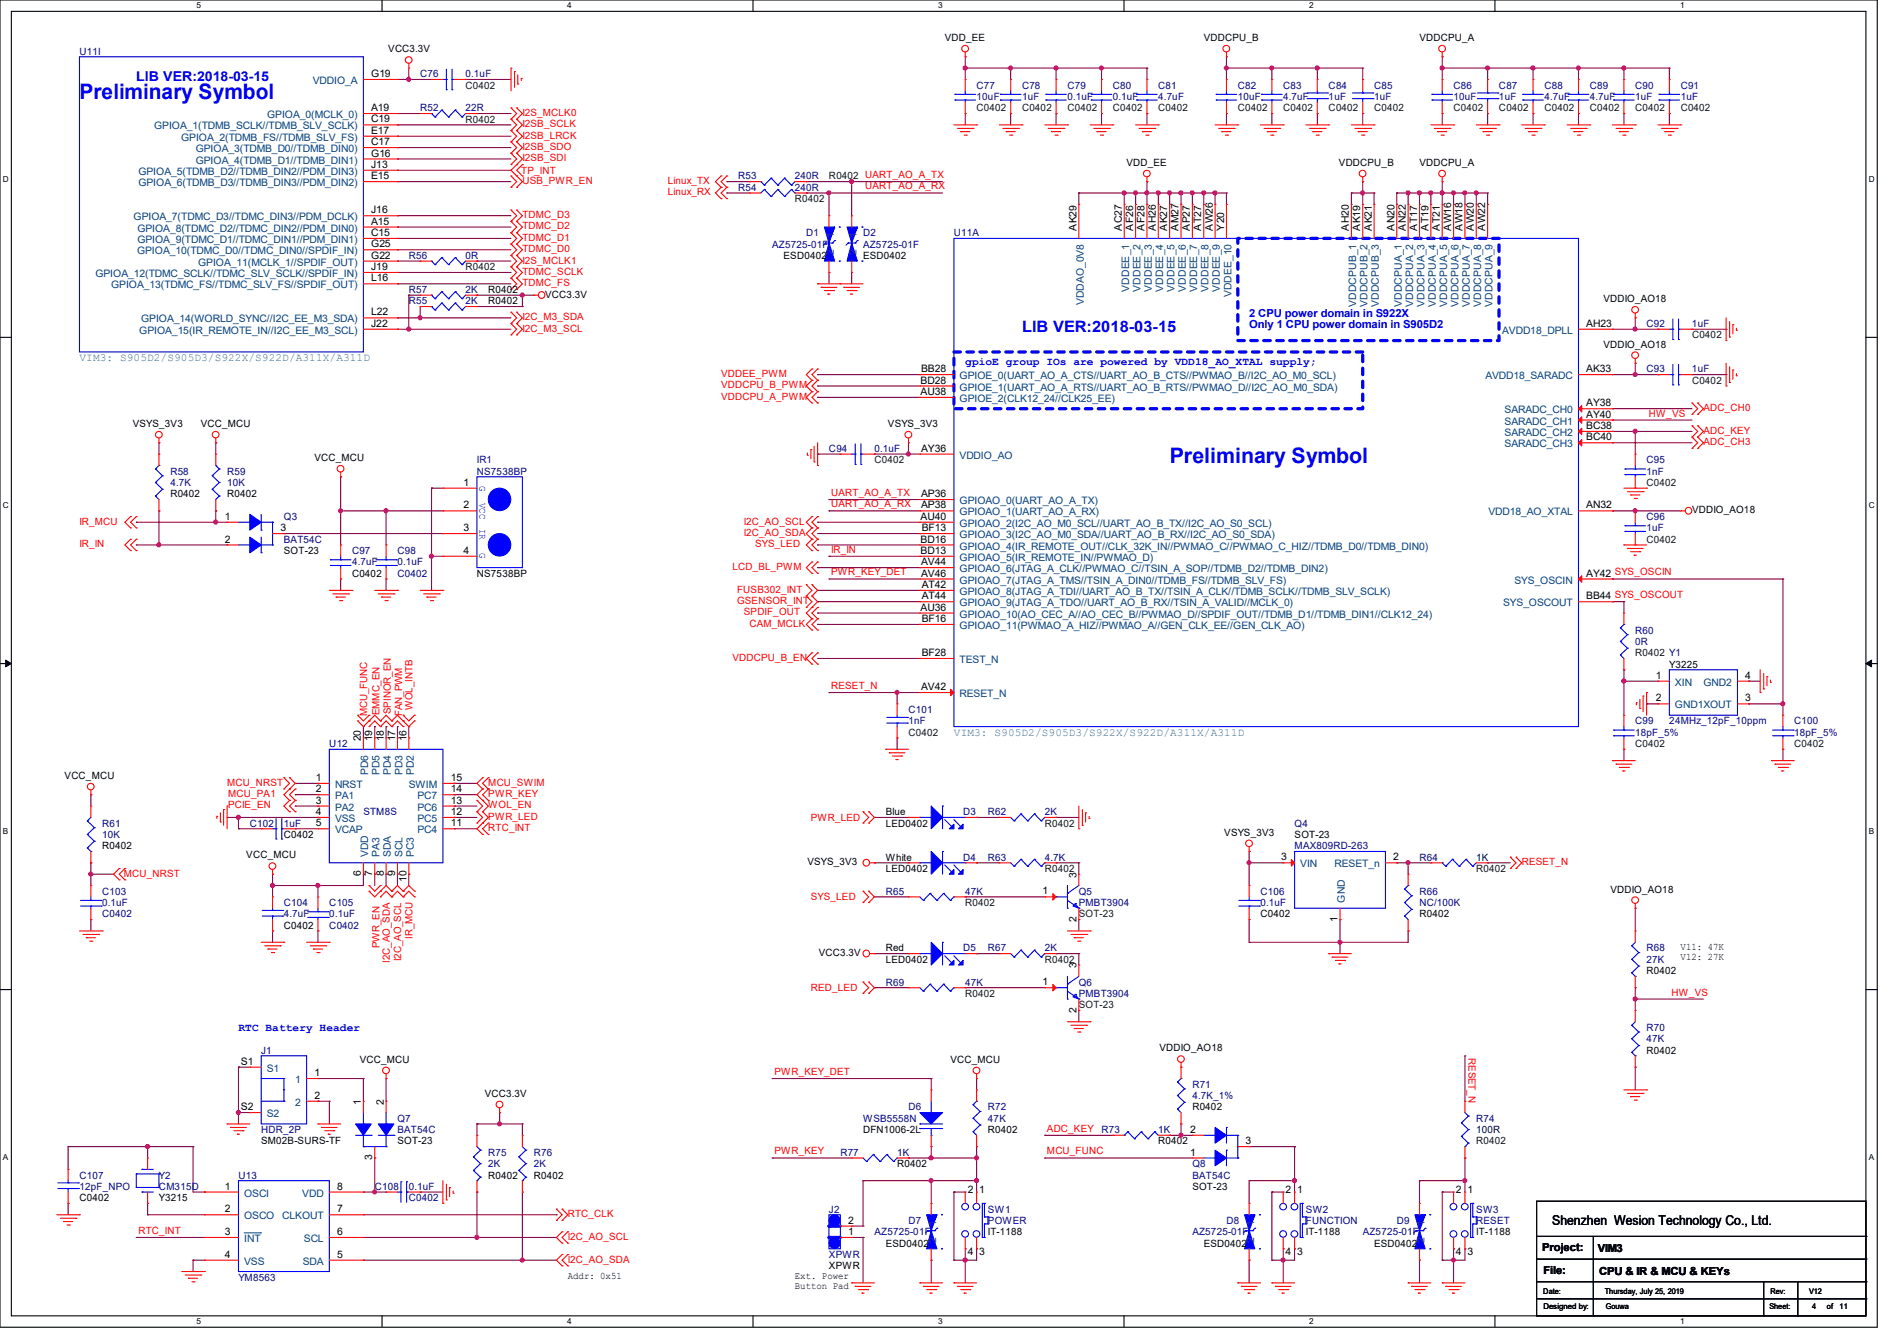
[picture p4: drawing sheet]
<svg xmlns="http://www.w3.org/2000/svg" width="297mm" height="210mm" viewBox="0 0 297 210" stroke-linecap="round" stroke-linejoin="round" font-family="sans-serif">
<defs><g id="words">
<g font-size="3.3" fill="#00f">
<text x="12.4" y="15.6">Preliminary Symbol</text>
<text x="183.1" y="72.5">Preliminary Symbol</text>
</g>
<text font-size="2.5" fill="#00f" x="160" y="52">LIB VER:2018-03-15</text>
<text font-size="2.1" fill="#00f" x="21.3" y="12.7">LIB VER:2018-03-15</text>
<text font-size="2.1" x="243" y="191.9">Shenzhen Wesion Technology Co., Ltd.</text>
<g font-size="1.7" fill="#00f">
<text x="195.6" y="49.6">2 CPU power domain in S922X</text>
<text x="195.6" y="51.4">Only 1 CPU power domain in S905D2</text>
<text x="151.1" y="57.1">gpioE group IOs are powered by VDD18_AO_XTAL supply;</text>
<text x="37.3" y="161.5">RTC Battery Header</text>
</g>
<g font-size="1.7" fill="#408080">
<text x="12.4" y="56.5">VIM3: S905D2/S905D3/S922X/S922D/A311X/A311D</text>
<text x="149.4" y="115.2">VIM3: S905D2/S905D3/S922X/S922D/A311X/A311D</text>
</g>
<g font-size="1.7">
<text x="241.5" y="196">Project:</text>
<text x="250.1" y="196.1">VIM3</text>
<text x="241.6" y="199.5">File:</text>
<text x="250.4" y="199.7">CPU &amp; IR &amp; MCU &amp; KEYs</text>
</g>
<g font-size="1.6" fill="#000080">
<text x="12.4" y="8.6">U11I</text>
<text x="65.8" y="12.1">C76</text>
<text x="65.8" y="17.4">R52</text>
<text x="72.9" y="12.1">0.1uF</text>
<text x="72.9" y="17.4">22R</text>
<text x="152.9" y="13.9">C77</text>
<text x="152.9" y="15.7">10uF</text>
<text x="160" y="13.9">C78</text>
<text x="160" y="15.7">1uF</text>
<text x="167.1" y="13.9">C79</text>
<text x="167.1" y="15.7">0.1uF</text>
<text x="174.2" y="13.9">C80</text>
<text x="174.2" y="15.7">0.1uF</text>
<text x="181.4" y="13.9">C81</text>
<text x="181.4" y="15.7">4.7uF</text>
<text x="193.8" y="13.9">C82</text>
<text x="193.8" y="15.7">10uF</text>
<text x="200.9" y="13.9">C83</text>
<text x="200.9" y="15.7">4.7uF</text>
<text x="208" y="13.9">C84</text>
<text x="208" y="15.7">1uF</text>
<text x="215.1" y="13.9">C85</text>
<text x="215.1" y="15.7">1uF</text>
<text x="227.6" y="13.9">C86</text>
<text x="227.6" y="15.7">10uF</text>
<text x="234.7" y="13.9">C87</text>
<text x="234.7" y="15.7">1uF</text>
<text x="241.8" y="13.9">C88</text>
<text x="241.8" y="15.7">4.7uF</text>
<text x="248.9" y="13.9">C89</text>
<text x="248.9" y="15.7">4.7uF</text>
<text x="256" y="13.9">C90</text>
<text x="256" y="15.7">1uF</text>
<text x="263.1" y="13.9">C91</text>
<text x="263.1" y="15.7">1uF</text>
<text x="115.6" y="28.1">R53</text>
<text x="115.6" y="29.9">R54</text>
<text x="124.5" y="28.1">240R</text>
<text x="124.5" y="29.9">240R</text>
<text x="64" y="40.6">R56</text>
<text x="72.9" y="40.6">0R</text>
<text x="120.9" y="38.8">AZ5725-01F</text>
<text x="126.2" y="37">D1</text>
<text x="135.1" y="37">D2</text>
<text x="135.1" y="38.8">AZ5725-01F</text>
<text x="149.4" y="37">U11A</text>
<text x="64" y="47.7">R55</text>
<text x="64" y="45.9">R57</text>
<text x="72.9" y="47.7">2K</text>
<text x="72.9" y="45.9">2K</text>
<text x="257.8" y="51.2">C92</text>
<text x="264.9" y="51.2">1uF</text>
<text x="257.8" y="58.3">C93</text>
<text x="264.9" y="58.3">1uF</text>
<text x="129.8" y="70.8">C94</text>
<text x="136.9" y="70.8">0.1uF</text>
<text x="26.7" y="74.3">R58</text>
<text x="26.7" y="76.1">4.7K</text>
<text x="35.6" y="74.3">R59</text>
<text x="35.6" y="76.1">10K</text>
<text x="74.7" y="72.6">IR1</text>
<text x="74.7" y="74.3">NS7538BP</text>
<text x="257.8" y="72.6">C95</text>
<text x="257.8" y="74.3">1nF</text>
<text x="44.4" y="81.4">Q3</text>
<text x="257.8" y="81.4">C96</text>
<text x="257.8" y="83.2">1uF</text>
<text x="44.4" y="85">BAT54C</text>
<text x="55.1" y="86.8">C97</text>
<text x="55.1" y="88.6">4.7uF</text>
<text x="62.2" y="86.8">C98</text>
<text x="62.2" y="88.6">0.1uF</text>
<text x="62.2" y="90.3">C0402</text>
<text x="256" y="99.2">R60</text>
<text x="256" y="101">0R</text>
<text x="142.2" y="111.7">C101</text>
<text x="142.2" y="113.5">1nF</text>
<text x="256" y="113.5">C99</text>
<text x="261.4" y="113.5">24MHz_12pF_10ppm</text>
<text x="280.9" y="113.5">C100</text>
<text x="51.6" y="117">U12</text>
<text x="256" y="115.2">18pF_5%</text>
<text x="280.9" y="115.2">18pF_5%</text>
<text x="16" y="129.5">R61</text>
<text x="16" y="131.2">10K</text>
<text x="39.1" y="129.5">C102</text>
<text x="44.5" y="129.5">1uF</text>
<text x="56.9" y="127.7">STM8S</text>
<text x="150.8" y="127.7">D3</text>
<text x="154.7" y="127.7">R62</text>
<text x="163.6" y="127.7">2K</text>
<text x="202.7" y="129.5">Q4</text>
<text x="150.8" y="134.8">D4</text>
<text x="154.7" y="134.8">R63</text>
<text x="163.6" y="134.8">4.7K</text>
<text x="202.7" y="133">MAX809RD-263</text>
<text x="222.2" y="134.8">R64</text>
<text x="16" y="140.1">C103</text>
<text x="16" y="141.9">0.1uF</text>
<text x="16" y="143.7">C0402</text>
<text x="44.4" y="141.9">C104</text>
<text x="44.4" y="143.7">4.7uF</text>
<text x="51.6" y="141.9">C105</text>
<text x="51.6" y="143.7">0.1uF</text>
<text x="138.7" y="140.1">R65</text>
<text x="151.1" y="140.1">47K</text>
<text x="168.9" y="140.1">Q5</text>
<text x="168.9" y="141.9">PMBT3904</text>
<text x="197.4" y="140.1">C106</text>
<text x="197.4" y="141.9">0.1uF</text>
<text x="222.2" y="140.1">R66</text>
<text x="222.2" y="141.9">NC/100K</text>
<text x="51.6" y="145.5">C0402</text>
<text x="150.8" y="149">D5</text>
<text x="154.7" y="149">R67</text>
<text x="163.6" y="149">2K</text>
<text x="257.8" y="149">R68</text>
<text x="138.7" y="154.3">R69</text>
<text x="151.1" y="154.3">47K</text>
<text x="168.9" y="154.3">Q6</text>
<text x="257.8" y="150.8">27K</text>
<text x="168.9" y="156.1">PMBT3904</text>
<text x="257.8" y="161.5">R70</text>
<text x="40.9" y="165">J1</text>
<text x="257.8" y="163.2">47K</text>
<text x="142.2" y="173.9">D6</text>
<text x="154.7" y="173.9">R72</text>
<text x="186.7" y="170.3">R71</text>
<text x="186.7" y="172.1">4.7K_1%</text>
<text x="40.9" y="177.5">HDR_2P</text>
<text x="62.2" y="175.7">Q7</text>
<text x="62.2" y="177.5">BAT54C</text>
<text x="135.1" y="175.7">WSB5558N</text>
<text x="154.7" y="175.7">47K</text>
<text x="172.5" y="177.5">R73</text>
<text x="181.3" y="177.5">1K</text>
<text x="231.1" y="175.7">R74</text>
<text x="12.4" y="184.6">C107</text>
<text x="24.9" y="184.6">Y2</text>
<text x="37.3" y="184.6">U13</text>
<text x="76.5" y="181">R75</text>
<text x="76.5" y="182.8">2K</text>
<text x="83.6" y="181">R76</text>
<text x="83.6" y="182.8">2K</text>
<text x="131.6" y="181">R77</text>
<text x="140.5" y="181">1K</text>
<text x="186.7" y="182.8">Q8</text>
<text x="186.7" y="184.6">BAT54C</text>
<text x="12.4" y="186.3">12pF_NPO</text>
<text x="24.9" y="186.3">CM315D</text>
<text x="58.7" y="186.3">C108</text>
<text x="64" y="188.1">C0402</text>
<text x="64" y="186.3">0.1uF</text>
<text x="129.8" y="189.9">J2</text>
<text x="142.2" y="191.7">D7</text>
<text x="154.7" y="189.9">SW1</text>
<text x="154.7" y="191.7">POWER</text>
<text x="192" y="191.7">D8</text>
<text x="204.5" y="189.9">SW2</text>
<text x="204.5" y="191.7">FUNCTION</text>
<text x="218.7" y="191.7">D9</text>
<text x="231.1" y="189.9">SW3</text>
<text x="231.1" y="191.7">RESET</text>
<text x="129.8" y="197">XPWR</text>
<text x="136.9" y="193.5">AZ5725-01F</text>
<text x="186.7" y="193.5">AZ5725-01F</text>
<text x="213.4" y="193.5">AZ5725-01F</text>
<text x="37.3" y="200.6">YM8563</text>
</g>
<g font-size="1.6">
<text x="60.8" y="8.2">VCC3.3V</text>
<text x="147.9" y="6.4">VDD_EE</text>
<text x="188.5" y="6.4">VDDCPU_B</text>
<text x="222.2" y="6.4">VDDCPU_A</text>
<text x="58.1" y="12.1">G19</text>
<text x="58.1" y="17.4">A19</text>
<text x="58.1" y="19.2">C19</text>
<text x="58.1" y="21">E17</text>
<text x="58.1" y="22.7">C17</text>
<text x="58.1" y="24.5">G16</text>
<text x="58.1" y="26.3">J13</text>
<text x="58.1" y="28.1">E15</text>
<text x="176.4" y="26">VDD_EE</text>
<text x="209.6" y="26">VDDCPU_B</text>
<text x="222.2" y="26">VDDCPU_A</text>
<text x="58.1" y="33.4">J16</text>
<text x="58.1" y="35.2">A15</text>
<text x="58.1" y="37">C15</text>
<text x="58.1" y="38.7">G25</text>
<text x="58.1" y="40.5">G22</text>
<text x="122.7" y="40.6">ESD0402</text>
<text x="135.1" y="40.6">ESD0402</text>
<text x="168.5" y="36.1" transform="rotate(-90 168.5 36.1)">AK29</text>
<text x="175.6" y="36.1" transform="rotate(-90 175.6 36.1)">AC27</text>
<text x="177.4" y="36.1" transform="rotate(-90 177.4 36.1)">AF26</text>
<text x="179.2" y="36.1" transform="rotate(-90 179.2 36.1)">AF28</text>
<text x="181" y="36.1" transform="rotate(-90 181 36.1)">AH26</text>
<text x="182.8" y="36.1" transform="rotate(-90 182.8 36.1)">AK27</text>
<text x="184.5" y="36.1" transform="rotate(-90 184.5 36.1)">AM27</text>
<text x="186.3" y="36.1" transform="rotate(-90 186.3 36.1)">AP27</text>
<text x="188.1" y="36.1" transform="rotate(-90 188.1 36.1)">AT27</text>
<text x="189.9" y="36.1" transform="rotate(-90 189.9 36.1)">AW26</text>
<text x="191.6" y="36.1" transform="rotate(-90 191.6 36.1)">Y20</text>
<text x="211.2" y="36.1" transform="rotate(-90 211.2 36.1)">AH20</text>
<text x="213" y="36.1" transform="rotate(-90 213 36.1)">AK19</text>
<text x="214.8" y="36.1" transform="rotate(-90 214.8 36.1)">AK21</text>
<text x="218.3" y="36.1" transform="rotate(-90 218.3 36.1)">AN20</text>
<text x="220.1" y="36.1" transform="rotate(-90 220.1 36.1)">AN22</text>
<text x="221.9" y="36.1" transform="rotate(-90 221.9 36.1)">AT17</text>
<text x="223.7" y="36.1" transform="rotate(-90 223.7 36.1)">AT19</text>
<text x="225.4" y="36.1" transform="rotate(-90 225.4 36.1)">AT21</text>
<text x="227.2" y="36.1" transform="rotate(-90 227.2 36.1)">AW16</text>
<text x="229" y="36.1" transform="rotate(-90 229 36.1)">AW18</text>
<text x="230.8" y="36.1" transform="rotate(-90 230.8 36.1)">AW20</text>
<text x="232.5" y="36.1" transform="rotate(-90 232.5 36.1)">AW22</text>
<text x="58.1" y="42.3">J19</text>
<text x="58.1" y="44.1">L16</text>
<text x="76.5" y="47.7">R0402</text>
<text x="76.5" y="45.9">R0402</text>
<text x="85.3" y="46.6">VCC3.3V</text>
<text x="251" y="47.3">VDDIO_AO18</text>
<text x="58.1" y="49.4">L22</text>
<text x="58.1" y="51.2">J22</text>
<text x="248.4" y="51.2">AH23</text>
<text x="144.2" y="58.3">BB28</text>
<text x="248.4" y="58.3">AK33</text>
<text x="251" y="54.4">VDDIO_AO18</text>
<text x="144.1" y="61.8">AU38</text>
<text x="144.1" y="60.1">BD28</text>
<text x="248.4" y="63.6">AY38</text>
<text x="248.4" y="65.4">AY40</text>
<text x="20.8" y="66.9">VSYS_3V3</text>
<text x="31.5" y="66.9">VCC_MCU</text>
<text x="139" y="66.9">VSYS_3V3</text>
<text x="144.2" y="70.7">AY36</text>
<text x="248.4" y="67.2">BC38</text>
<text x="248.4" y="69">BC40</text>
<text x="26.7" y="77.9">R0402</text>
<text x="35.6" y="77.9">R0402</text>
<text x="49.2" y="72.2">VCC_MCU</text>
<text x="72.6" y="76.1">1</text>
<text x="144.2" y="77.9">AP36</text>
<text x="35.2" y="81.4">1</text>
<text x="43.9" y="83.2">3</text>
<text x="72.6" y="79.6">2</text>
<text x="72.6" y="83.2">3</text>
<text x="144.1" y="81.4">AU40</text>
<text x="144.2" y="79.6">AP38</text>
<text x="144.3" y="83.2">BF13</text>
<text x="248.4" y="79.6">AN32</text>
<text x="264.9" y="80.4">VDDIO_AO18</text>
<text x="35.2" y="85">2</text>
<text x="44.4" y="86.8">SOT-23</text>
<text x="72.6" y="86.7">4</text>
<text x="144.1" y="85">BD16</text>
<text x="144.1" y="86.7">BD13</text>
<text x="144.2" y="88.5">AV44</text>
<text x="55.1" y="90.3">C0402</text>
<text x="74.7" y="90.3">NS7538BP</text>
<text x="144.1" y="95.6">AU36</text>
<text x="144.2" y="90.3">AV46</text>
<text x="144.3" y="92.1">AT42</text>
<text x="144.3" y="93.9">AT44</text>
<text x="248.4" y="90.3">AY42 SYS_OSCIN</text>
<text x="248.4" y="93.9">BB44 SYS_OSCOUT</text>
<text x="144.3" y="97.4">BF16</text>
<text x="144.3" y="102.7">BF28</text>
<text x="259.2" y="106.3">1</text>
<text x="261.4" y="104.6">Y3225</text>
<text x="273.3" y="106.3">4</text>
<text x="144.2" y="108.1">AV42</text>
<text x="259.2" y="109.9">2</text>
<text x="273.3" y="109.9">3</text>
<text x="56.5" y="116.1" transform="rotate(-90 56.5 116.1)">20</text>
<text x="58.3" y="116.1" transform="rotate(-90 58.3 116.1)">19</text>
<text x="60.1" y="116.1" transform="rotate(-90 60.1 116.1)">18</text>
<text x="61.8" y="116.1" transform="rotate(-90 61.8 116.1)">17</text>
<text x="63.6" y="116.1" transform="rotate(-90 63.6 116.1)">16</text>
<text x="10.1" y="122">VCC_MCU</text>
<text x="49.4" y="122.3">1</text>
<text x="49.4" y="124.1">2</text>
<text x="49.4" y="125.9">3</text>
<text x="70.6" y="125.9">13</text>
<text x="70.6" y="124.1">14</text>
<text x="70.6" y="122.3">15</text>
<text x="44.4" y="131.2">C0402</text>
<text x="49.4" y="127.6">4</text>
<text x="49.4" y="129.4">5</text>
<text x="70.6" y="129.4">11</text>
<text x="70.6" y="127.6">12</text>
<text x="138.7" y="127.7">Blue</text>
<text x="138.7" y="129.5">LED0402</text>
<text x="191.7" y="130.9">VSYS_3V3</text>
<text x="202.7" y="131.2">SOT-23</text>
<text x="16" y="133">R0402</text>
<text x="38.6" y="134.4">VCC_MCU</text>
<text x="56.5" y="137.2" transform="rotate(-90 56.5 137.2)">6</text>
<text x="58.3" y="137.2" transform="rotate(-90 58.3 137.2)">7</text>
<text x="60.1" y="137.2" transform="rotate(-90 60.1 137.2)">8</text>
<text x="61.8" y="137.2" transform="rotate(-90 61.8 137.2)">9</text>
<text x="126.4" y="135.5">VSYS_3V3</text>
<text x="138.7" y="134.8">White</text>
<text x="138.7" y="136.6">LED0402</text>
<text x="168.5" y="137.5" transform="rotate(-90 168.5 137.5)">3</text>
<text x="200.6" y="134.7">3</text>
<text x="218.1" y="134.7">2</text>
<text x="63.6" y="138.1" transform="rotate(-90 63.6 138.1)">10</text>
<text x="163.2" y="140.1">1</text>
<text x="197.4" y="143.7">C0402</text>
<text x="222.2" y="143.7">R0402</text>
<text x="252.1" y="139.8">VDDIO_AO18</text>
<text x="44.4" y="145.5">C0402</text>
<text x="128.2" y="149.7">VCC3.3V</text>
<text x="138.7" y="149">Red</text>
<text x="168.5" y="144.4" transform="rotate(-90 168.5 144.4)">2</text>
<text x="209.4" y="144.4" transform="rotate(-90 209.4 144.4)">1</text>
<text x="263.1" y="148.8">V11: 47K</text>
<text x="138.7" y="150.8">LED0402</text>
<text x="163.2" y="154.3">1</text>
<text x="168.5" y="151.7" transform="rotate(-90 168.5 151.7)">3</text>
<text x="257.8" y="152.6">R0402</text>
<text x="263.1" y="150.4">V12: 27K</text>
<text x="168.5" y="158.6" transform="rotate(-90 168.5 158.6)">2</text>
<text x="37.7" y="166.8">S1</text>
<text x="56.3" y="166.5">VCC_MCU</text>
<text x="148.8" y="166.5">VCC_MCU</text>
<text x="181.5" y="164.7">VDDIO_AO18</text>
<text x="257.8" y="165">R0402</text>
<text x="37.7" y="173.9">S2</text>
<text x="49.2" y="168.5">1</text>
<text x="49.2" y="172.1">2</text>
<text x="56.5" y="173" transform="rotate(-90 56.5 173)">1</text>
<text x="60.1" y="173" transform="rotate(-90 60.1 173)">2</text>
<text x="75.9" y="171.8">VCC3.3V</text>
<text x="186.7" y="173.9">R0402</text>
<text x="40.9" y="179.2">SM02B-SURS-TF</text>
<text x="62.2" y="179.2">SOT-23</text>
<text x="135.1" y="177.5">DFN1006-2L</text>
<text x="154.7" y="177.5">R0402</text>
<text x="181.4" y="179.2">R0402</text>
<text x="186.3" y="177.4">2</text>
<text x="195" y="179.2">3</text>
<text x="58.3" y="181.7" transform="rotate(-90 58.3 181.7)">3</text>
<text x="76.5" y="184.6">R0402</text>
<text x="83.6" y="184.6">R0402</text>
<text x="140.5" y="182.8">R0402</text>
<text x="186.3" y="181">1</text>
<text x="12.4" y="188.1">C0402</text>
<text x="24.9" y="188.1">Y3215</text>
<text x="35.2" y="186.3">1</text>
<text x="35.2" y="189.9">2</text>
<text x="52.8" y="189.9">7</text>
<text x="52.8" y="186.3">8</text>
<text x="132.8" y="191.6">2</text>
<text x="151.5" y="186.9">2</text>
<text x="153.3" y="186.9">1</text>
<text x="186.7" y="186.3">SOT-23</text>
<text x="201.3" y="186.9">2</text>
<text x="203.1" y="186.9">1</text>
<text x="228" y="186.9">2</text>
<text x="229.7" y="186.9">1</text>
<text x="35.2" y="193.4">3</text>
<text x="35.2" y="197">4</text>
<text x="52.8" y="197">5</text>
<text x="52.8" y="193.4">6</text>
<text x="132.8" y="193.4">1</text>
<text x="138.7" y="195.2">ESD0402</text>
<text x="151.5" y="196.5">4</text>
<text x="153.3" y="196.5">3</text>
<text x="154.7" y="193.5">IT-1188</text>
<text x="188.5" y="195.2">ESD0402</text>
<text x="201.3" y="196.5">4</text>
<text x="203.1" y="196.5">3</text>
<text x="204.5" y="193.5">IT-1188</text>
<text x="215.1" y="195.2">ESD0402</text>
<text x="228" y="196.5">4</text>
<text x="229.7" y="196.5">3</text>
<text x="231.1" y="193.5">IT-1188</text>
<text x="88.9" y="200.4">Addr: 0x51</text>
<text x="124.5" y="200.4">Ext. Power</text>
<text x="124.5" y="201.9">Button Pad</text>
<text x="129.8" y="198.8">XPWR</text>
</g>
<g font-size="1.6" fill="#004080">
<text x="49" y="13.2">VDDIO_A</text>
<text x="24.1" y="20.3">GPIOA_1(TDMB_SCLK//TDMB_SLV_SCLK)</text>
<text x="28.4" y="22.1">GPIOA_2(TDMB_FS//TDMB_SLV_FS)</text>
<text x="30.6" y="23.8">GPIOA_3(TDMB_D0//TDMB_DIN0)</text>
<text x="41.8" y="18.5">GPIOA_0(MCLK_0)</text>
<text x="21.7" y="27.4">GPIOA_5(TDMB_D2//TDMB_DIN2//PDM_DIN3)</text>
<text x="21.7" y="29.2">GPIOA_6(TDMB_D3//TDMB_DIN3//PDM_DIN2)</text>
<text x="30.6" y="25.6">GPIOA_4(TDMB_D1//TDMB_DIN1)</text>
<text x="20.9" y="34.5">GPIOA_7(TDMC_D3//TDMC_DIN3//PDM_DCLK)</text>
<text x="21.5" y="39.8">GPIOA_10(TDMC_D0//TDMC_DIN0//SPDIF_IN)</text>
<text x="21.5" y="36.3">GPIOA_8(TDMC_D2//TDMC_DIN2//PDM_DIN0)</text>
<text x="21.5" y="38.1">GPIOA_9(TDMC_D1//TDMC_DIN1//PDM_DIN1)</text>
<text x="31" y="41.6">GPIOA_11(MCLK_1//SPDIF_OUT)</text>
<text x="130.6" y="40" transform="rotate(-90 130.6 40)">2</text>
<text x="130.6" y="37.3" transform="rotate(-90 130.6 37.3)">1</text>
<text x="134.1" y="40" transform="rotate(-90 134.1 40)">2</text>
<text x="134.1" y="37.3" transform="rotate(-90 134.1 37.3)">1</text>
<text x="14.9" y="43.4">GPIOA_12(TDMC_SCLK//TDMC_SLV_SCLK//SPDIF_IN)</text>
<text x="17.4" y="45.2">GPIOA_13(TDMC_FS//TDMC_SLV_FS//SPDIF_OUT)</text>
<text x="169.7" y="47.8" transform="rotate(-90 169.7 47.8)">VDDAO_0V8</text>
<text x="176.8" y="45.7" transform="rotate(-90 176.8 45.7)">VDDEE_1</text>
<text x="178.6" y="45.7" transform="rotate(-90 178.6 45.7)">VDDEE_2</text>
<text x="180.3" y="45.7" transform="rotate(-90 180.3 45.7)">VDDEE_3</text>
<text x="182.1" y="45.7" transform="rotate(-90 182.1 45.7)">VDDEE_4</text>
<text x="183.9" y="45.7" transform="rotate(-90 183.9 45.7)">VDDEE_5</text>
<text x="185.7" y="45.7" transform="rotate(-90 185.7 45.7)">VDDEE_6</text>
<text x="187.5" y="45.7" transform="rotate(-90 187.5 45.7)">VDDEE_7</text>
<text x="189.2" y="45.7" transform="rotate(-90 189.2 45.7)">VDDEE_8</text>
<text x="191" y="45.7" transform="rotate(-90 191 45.7)">VDDEE_9</text>
<text x="192.8" y="46.6" transform="rotate(-90 192.8 46.6)">VDDEE_10</text>
<text x="21.8" y="52.3">GPIOA_15(IR_REMOTE_IN//I2C_EE_M3_SCL)</text>
<text x="22.1" y="50.5">GPIOA_14(WORLD_SYNC//I2C_EE_M3_SDA)</text>
<text x="212.3" y="48" transform="rotate(-90 212.3 48)">VDDCPUB_1</text>
<text x="214.1" y="48" transform="rotate(-90 214.1 48)">VDDCPUB_2</text>
<text x="215.9" y="48" transform="rotate(-90 215.9 48)">VDDCPUB_3</text>
<text x="219.5" y="48" transform="rotate(-90 219.5 48)">VDDCPUA_1</text>
<text x="221.2" y="48" transform="rotate(-90 221.2 48)">VDDCPUA_2</text>
<text x="223" y="48" transform="rotate(-90 223 48)">VDDCPUA_3</text>
<text x="224.8" y="48" transform="rotate(-90 224.8 48)">VDDCPUA_4</text>
<text x="226.6" y="48" transform="rotate(-90 226.6 48)">VDDCPUA_5</text>
<text x="228.3" y="48" transform="rotate(-90 228.3 48)">VDDCPUA_6</text>
<text x="230.1" y="48" transform="rotate(-90 230.1 48)">VDDCPUA_7</text>
<text x="231.9" y="48" transform="rotate(-90 231.9 48)">VDDCPUA_8</text>
<text x="233.7" y="48" transform="rotate(-90 233.7 48)">VDDCPUA_9</text>
<text x="235.2" y="52.3">AVDD18_DPLL</text>
<text x="150.2" y="59.4">GPIOE_0(UART_AO_A_CTS//UART_AO_B_CTS//PWMAO_B//I2C_AO_M0_SCL)</text>
<text x="232.6" y="59.4">AVDD18_SARADC</text>
<text x="150.2" y="63">GPIOE_2(CLK12_24//CLK25_EE)</text>
<text x="150.2" y="61.2">GPIOE_1(UART_AO_A_RTS//UART_AO_B_RTS//PWMAO_D//I2C_AO_M0_SDA)</text>
<text x="235.6" y="64.7">SARADC_CH0</text>
<text x="150.2" y="71.8">VDDIO_AO</text>
<text x="235.6" y="68.3">SARADC_CH2</text>
<text x="235.6" y="70.1">SARADC_CH3</text>
<text x="235.6" y="66.5">SARADC_CH1</text>
<text x="150.2" y="79">GPIOAO_0(UART_AO_A_TX)</text>
<text x="150.2" y="80.7">GPIOAO_1(UART_AO_A_RX)</text>
<text x="150.2" y="82.5">GPIOAO_2(I2C_AO_M0_SCL//UART_AO_B_TX//I2C_AO_S0_SCL)</text>
<text x="233" y="80.7">VDD18_AO_XTAL</text>
<text x="150.2" y="84.3">GPIOAO_3(I2C_AO_M0_SDA//UART_AO_B_RX//I2C_AO_S0_SDA)</text>
<text x="150.2" y="86.1">GPIOAO_4(IR_REMOTE_OUT//CLK_32K_IN//PWMAO_C//PWMAO_C_HIZ//TDMB_D0//TDMB_DIN0)</text>
<text x="150.2" y="87.8">GPIOAO_5(IR_REMOTE_IN//PWMAO_D)</text>
<text x="150.2" y="89.6">GPIOAO_6(JTAG_A_CLK//PWMAO_C//TSIN_A_SOP//TDMB_D2//TDMB_DIN2)</text>
<text x="150.2" y="91.4">GPIOAO_7(JTAG_A_TMS//TSIN_A_DIN0//TDMB_FS//TDMB_SLV_FS)</text>
<text x="150.2" y="93.2">GPIOAO_8(JTAG_A_TDI//UART_AO_B_TX//TSIN_A_CLK//TDMB_SCLK//TDMB_SLV_SCLK)</text>
<text x="150.2" y="95">GPIOAO_9(JTAG_A_TDO//UART_AO_B_RX//TSIN_A_VALID//MCLK_0)</text>
<text x="235.3" y="95">SYS_OSCOUT</text>
<text x="237.1" y="91.4">SYS_OSCIN</text>
<text x="150.2" y="96.7">GPIOAO_10(AO_CEC_A//AO_CEC_B//PWMAO_D//SPDIF_OUT//TDMB_D1//TDMB_DIN1//CLK12_24)</text>
<text x="150.2" y="98.5">GPIOAO_11(PWMAO_A_HIZ//PWMAO_A//GEN_CLK_EE//GEN_CLK_AO)</text>
<text x="150.2" y="103.8">TEST_N</text>
<text x="262.3" y="107.4">XIN</text>
<text x="266.7" y="107.4">GND2</text>
<text x="150.2" y="109.2">RESET_N</text>
<text x="262.3" y="111">GND1XOUT</text>
<text x="52.5" y="123.4">NRST</text>
<text x="52.5" y="125.2">PA1</text>
<text x="57.7" y="121.4" transform="rotate(-90 57.7 121.4)">PD6</text>
<text x="59.4" y="121.4" transform="rotate(-90 59.4 121.4)">PD5</text>
<text x="61.2" y="121.4" transform="rotate(-90 61.2 121.4)">PD4</text>
<text x="63" y="121.4" transform="rotate(-90 63 121.4)">PD3</text>
<text x="64" y="123.4">SWIM</text>
<text x="64.8" y="121.4" transform="rotate(-90 64.8 121.4)">PD2</text>
<text x="65.4" y="125.2">PC7</text>
<text x="52.5" y="127">PA2</text>
<text x="52.5" y="128.7">VSS</text>
<text x="52.5" y="130.5">VCAP</text>
<text x="65.4" y="130.5">PC4</text>
<text x="65.4" y="128.7">PC5</text>
<text x="65.4" y="127">PC6</text>
<text x="57.7" y="134.2" transform="rotate(-90 57.7 134.2)">VDD</text>
<text x="59.4" y="134.2" transform="rotate(-90 59.4 134.2)">PA3</text>
<text x="61.2" y="134.2" transform="rotate(-90 61.2 134.2)">SDA</text>
<text x="63" y="134.2" transform="rotate(-90 63 134.2)">SCL</text>
<text x="64.8" y="134.2" transform="rotate(-90 64.8 134.2)">PC3</text>
<text x="203.6" y="135.8">VIN</text>
<text x="209" y="135.8">RESET_n</text>
<text x="210.6" y="141.3" transform="rotate(-90 210.6 141.3)">GND</text>
<text x="41.8" y="167.9">S1</text>
<text x="46.2" y="169.6">1</text>
<text x="46.2" y="173.2">2</text>
<text x="41.8" y="175">S2</text>
<text x="38.2" y="187.4">OSCI</text>
<text x="38.2" y="191">OSCO</text>
<text x="44.2" y="191">CLKOUT</text>
<text x="47.3" y="187.4">VDD</text>
<text x="38.2" y="194.5">INT</text>
<text x="47.6" y="194.5">SCL</text>
<text x="146.6" y="194.7" transform="rotate(-90 146.6 194.7)">2</text>
<text x="146.6" y="192" transform="rotate(-90 146.6 192)">1</text>
<text x="196.3" y="194.7" transform="rotate(-90 196.3 194.7)">2</text>
<text x="196.3" y="192" transform="rotate(-90 196.3 192)">1</text>
<text x="223" y="194.7" transform="rotate(-90 223 194.7)">2</text>
<text x="223" y="192" transform="rotate(-90 223 192)">1</text>
<text x="38.2" y="198.1">VSS</text>
<text x="47.4" y="198.1">SDA</text>
</g>
<g font-size="1.6" fill="#004000">
<text x="72.9" y="13.9">C0402</text>
<text x="152.9" y="17.4">C0402</text>
<text x="160" y="17.4">C0402</text>
<text x="167.1" y="17.4">C0402</text>
<text x="174.2" y="17.4">C0402</text>
<text x="181.4" y="17.4">C0402</text>
<text x="193.8" y="17.4">C0402</text>
<text x="200.9" y="17.4">C0402</text>
<text x="208" y="17.4">C0402</text>
<text x="215.1" y="17.4">C0402</text>
<text x="227.6" y="17.4">C0402</text>
<text x="234.7" y="17.4">C0402</text>
<text x="241.8" y="17.4">C0402</text>
<text x="248.9" y="17.4">C0402</text>
<text x="256" y="17.4">C0402</text>
<text x="263.1" y="17.4">C0402</text>
<text x="72.9" y="19.2">R0402</text>
<text x="129.8" y="28.1">R0402 UART_AO_A_TX</text>
<text x="124.5" y="31.7">R0402</text>
<text x="72.9" y="42.3">R0402</text>
<text x="264.9" y="53">C0402</text>
<text x="264.9" y="60.1">C0402</text>
<text x="136.9" y="72.6">C0402</text>
<text x="257.8" y="76.1">C0402</text>
<text x="257.8" y="85">C0402</text>
<text x="256" y="102.8">R0402 Y1</text>
<text x="142.2" y="115.2">C0402</text>
<text x="256" y="117">C0402</text>
<text x="280.9" y="117">C0402</text>
<text x="163.6" y="129.5">R0402</text>
<text x="163.6" y="136.6">R0402</text>
<text x="231.1" y="136.6">R0402</text>
<text x="151.1" y="141.9">R0402</text>
<text x="168.9" y="143.7">SOT-23</text>
<text x="163.6" y="150.8">R0402</text>
<text x="151.1" y="156.1">R0402</text>
<text x="168.9" y="157.9">SOT-23</text>
<text x="231.1" y="179.2">R0402</text>
</g>
<g font-size="1.6" fill="#f00">
<text x="81.8" y="21.7">I2SB_LRCK</text>
<text x="81.8" y="18.2">I2S_MCLK0</text>
<text x="81.8" y="19.9">I2SB_SCLK</text>
<text x="81.8" y="23.5">I2SB_SDO</text>
<text x="81.6" y="27.2">TP_INT</text>
<text x="81.8" y="28.8">USB_PWR_EN</text>
<text x="81.8" y="25.3">I2SB_SDI</text>
<text x="104.6" y="28.8">Linux_TX</text>
<text x="135.5" y="29.7">UART_AO_A_RX</text>
<text x="81.8" y="35.9">TDMC_D2</text>
<text x="81.8" y="34.2">TDMC_D3</text>
<text x="104.6" y="30.6">Linux_RX</text>
<text x="81.8" y="41.3">I2S_MCLK1</text>
<text x="81.8" y="39.5">TDMC_D0</text>
<text x="81.8" y="37.7">TDMC_D1</text>
<text x="81.8" y="44.8">TDMC_FS</text>
<text x="81.8" y="43.1">TDMC_SCLK</text>
<text x="81.8" y="50.2">I2C_M3_SDA</text>
<text x="81.8" y="51.9">I2C_M3_SCL</text>
<text x="112.9" y="59.1">VDDEE_PWM</text>
<text x="112.9" y="60.8">VDDCPU_B_PWM</text>
<text x="112.9" y="62.6">VDDCPU_A_PWM</text>
<text x="258.1" y="65.2">HW_VS</text>
<text x="266.7" y="64.4">ADC_CH0</text>
<text x="266.7" y="69.7">ADC_CH3</text>
<text x="266.7" y="67.9">ADC_KEY</text>
<text x="130.1" y="77.7">UART_AO_A_TX</text>
<text x="12.4" y="82.2">IR_MCU</text>
<text x="116.5" y="82.2">I2C_AO_SCL</text>
<text x="116.5" y="83.9">I2C_AO_SDA</text>
<text x="130.1" y="79.5">UART_AO_A_RX</text>
<text x="12.4" y="85.7">IR_IN</text>
<text x="114.7" y="89.3">LCD_BL_PWM</text>
<text x="118.2" y="85.7">SYS_LED</text>
<text x="130.1" y="86.6">IR_IN</text>
<text x="115.4" y="92.8">FUSB302_INT</text>
<text x="115.4" y="94.6">GSENSOR_INT</text>
<text x="130.1" y="90.1">PWR_KEY_DET</text>
<text x="116.5" y="96.4">SPDIF_OUT</text>
<text x="117.3" y="98.2">CAM_MCLK</text>
<text x="114.7" y="103.5">VDDCPU_B_EN</text>
<text x="130.1" y="107.9">RESET_N</text>
<text x="57.5" y="112.2" transform="rotate(-90 57.5 112.2)">MCU_FUNC</text>
<text x="59.4" y="112" transform="rotate(-90 59.4 112)">EMMC_EN</text>
<text x="61.2" y="111.8" transform="rotate(-90 61.2 111.8)">SPINOR_EN</text>
<text x="63" y="112.2" transform="rotate(-90 63 112.2)">FAN_PWM</text>
<text x="64.6" y="111.1" transform="rotate(-90 64.6 111.1)">WOL_INTB</text>
<text x="35.6" y="123.1">MCU_NRST</text>
<text x="35.7" y="124.8">MCU_PA1</text>
<text x="76.5" y="124.8">PWR_KEY</text>
<text x="76.5" y="123.1">MCU_SWIM</text>
<text x="35.7" y="126.6">PCIE_EN</text>
<text x="76.5" y="130.2">RTC_INT</text>
<text x="76.5" y="126.6">WOL_EN</text>
<text x="76.5" y="128.4">PWR_LED</text>
<text x="127" y="128.6">PWR_LED</text>
<text x="19.4" y="137.3">MCU_NRST</text>
<text x="238.3" y="135.5">RESET_N</text>
<text x="127" y="141">SYS_LED</text>
<text x="59.4" y="148.5" transform="rotate(-90 59.4 148.5)">PWR_EN</text>
<text x="64.6" y="147" transform="rotate(-90 64.6 147)">IR_MCU</text>
<text x="61" y="150.8" transform="rotate(-90 61 150.8)">I2C_AO_SDA</text>
<text x="62.8" y="150.6" transform="rotate(-90 62.8 150.6)">I2C_AO_SCL</text>
<text x="127" y="155.2">RED_LED</text>
<text x="261.7" y="155.9">HW_VS</text>
<text x="229.9" y="165.7" transform="rotate(90 229.9 165.7)">RESET_N</text>
<text x="121.2" y="168.4">PWR_KEY_DET</text>
<text x="163.9" y="177.2">ADC_KEY</text>
<text x="121.2" y="180.8">PWR_KEY</text>
<text x="163.9" y="180.8">MCU_FUNC</text>
<text x="88.9" y="190.6">RTC_CLK</text>
<text x="21.7" y="193.2">RTC_INT</text>
<text x="88.9" y="194.2">I2C_AO_SCL</text>
<text x="88.9" y="197.7">I2C_AO_SDA</text>
</g>
<g font-size="1.6" fill="#00f">
<text x="75.1" y="76.1" transform="rotate(90 75.1 76.1)">G</text>
<text x="75.1" y="78.8" transform="rotate(90 75.1 78.8)">VCC</text>
<text x="75.1" y="82.8" transform="rotate(90 75.1 82.8)">IR</text>
<text x="75.1" y="86.6" transform="rotate(90 75.1 86.6)">G</text>
</g>
<g font-size="1.6" fill="#000040">
<text x="231.1" y="134.8">1K</text>
<text x="231.1" y="177.5">100R</text>
</g>
<g font-size="1.3">
<text x="30.8" y="1.3">5</text>
<text x="88.8" y="1.3">4</text>
<text x="146.9" y="1.3">3</text>
<text x="205" y="1.3">2</text>
<text x="263.1" y="1.3">1</text>
<text x=".5" y="28.4">D</text>
<text x="292.6" y="28.4">D</text>
<text x=".5" y="79.5">C</text>
<text x="292.6" y="79.5">C</text>
<text x=".5" y="130.6">B</text>
<text x="292.6" y="130.6">B</text>
<text x=".5" y="181.7">A</text>
<text x="292.6" y="181.7">A</text>
<text x="30.8" y="207.4">5</text>
<text x="88.8" y="207.4">4</text>
<text x="146.9" y="207.4">3</text>
<text x="205" y="207.4">2</text>
<text x="263.1" y="207.4">1</text>
</g>
<g font-size="1.2">
<text x="241.6" y="202.6">Date:</text>
<text x="251.2" y="202.6">Thursday, July 25, 2019</text>
<text x="277.2" y="202.6">Rev:</text>
<text x="283.2" y="202.6">V12</text>
<text x="241.6" y="205.1">Designed by:</text>
<text x="251.4" y="205.1">Gouwa</text>
<text x="277" y="205.1">Sheet:</text>
<text x="283.8" y="205.1">4</text>
<text x="286" y="205.1">of</text>
<text x="288" y="205.1">11</text>
</g>
</g></defs>
<path d="M0 0h293.9v207.9h-293.9zM1.8 1.8h290.3v204.3h-290.3z" fill="none" stroke="#000" stroke-width=".17"/>
<g fill="#fff">
<path d="M30.8 .2h.7v1.4h-.7z"/>
<path d="M30.8 206.2h.7v1.4h-.7z"/>
</g>
<path d="M59.8 0v1.8M59.8 206.1v1.8" fill="none" stroke="#000" stroke-width=".17"/>
<g fill="#fff">
<path d="M88.8 .2h.7v1.4h-.7z"/>
<path d="M88.8 206.2h.7v1.4h-.7z"/>
</g>
<path d="M117.9 0v1.8M117.9 206.1v1.8" fill="none" stroke="#000" stroke-width=".17"/>
<g fill="#fff">
<path d="M146.9 .2h.7v1.4h-.7z"/>
<path d="M146.9 206.2h.7v1.4h-.7z"/>
</g>
<path d="M176 0v1.8M176 206.1v1.8" fill="none" stroke="#000" stroke-width=".17"/>
<g fill="#fff">
<path d="M205 .2h.7v1.4h-.7z"/>
<path d="M205 206.2h.7v1.4h-.7z"/>
</g>
<path d="M234.1 0v1.8M234.1 206.1v1.8" fill="none" stroke="#000" stroke-width=".17"/>
<g fill="#fff">
<path d="M263.1 .2h.6v1.4h-.6z"/>
<path d="M263.1 206.2h.6v1.4h-.6z"/>
<path d="M.5 27.3h.9v1.4h-.9z"/>
<path d="M292.6 27.3h.9v1.4h-.9z"/>
<path d="M.5 78.4h.9v1.4h-.9z"/>
<path d="M292.6 78.4h.9v1.4h-.9z"/>
</g>
<path d="M0 52.8h1.8M292.1 52.8h1.8" fill="none" stroke="#000" stroke-width=".17"/>
<g fill="#fff">
<path d="M.5 129.5h.8v1.4h-.8z"/>
<path d="M292.6 129.5h.8v1.4h-.8z"/>
</g>
<path d="M0 103.9h1.8M292.1 103.9h1.8" fill="none" stroke="#000" stroke-width=".17"/>
<path d="M.9 103.4l.9 .5-.9 .5zM292.1 103.9l.9-.5v1z" fill="#000" stroke="#000" stroke-width=".16"/>
<g fill="#fff">
<path d="M.5 180.5h.8v1.4h-.8z"/>
<path d="M292.6 180.5h.8v1.4h-.8z"/>
</g>
<g fill="none" stroke="#000" stroke-width=".17">
<path d="M0 155h1.8M292.1 155h1.8M240.6 188.1h51.5v18h-51.5zM240.6 193.6h51.5M240.6 197.2h51.5M249.5 193.6v12.5M292.1 193.6h.1M292.1 197.2h.1M240.6 200.7h51.5M240.6 203.4h51.5M249.5 206.1h.1M276.1 206.1h.1"/>
<path d="M276.1 200.7v5.4M281.5 206.1h.1M281.5 200.7v5.4M292.1 200.7h.1M292.1 203.4h.1"/>
</g>
<g fill="none" stroke="#800040" stroke-width=".17">
<path d="M62.2 17.8h.1M62.2 19.6h.1M62.2 12.4h.1M62.2 17.8h3.6M62.2 19.6h17.8M62.2 12.4h5.4M64 12.4h.1M64 10.7v1.7M72.9 12.4h.1M72.9 12.4h7.1M74.7 17.8h.1M74.7 17.8h5.3"/>
<path d="M151.1 17.8h.1M151.1 10.7h.1M151.1 8.9h.1M151.1 8.9v3.5M151.1 17.8v1.8M151.1 10.7h28.5M158.2 17.8h.1M158.2 10.7h.1M158.2 10.7v1.7M158.2 17.8v1.8M165.4 17.8h.1M165.4 10.7h.1"/>
<path d="M165.4 10.7v1.7M165.4 17.8v1.8M172.5 10.7h.1M172.5 17.8h.1M172.5 10.7v1.7M172.5 17.8v1.8M179.6 17.8h.1M179.6 10.7h.1M179.6 10.7v1.7M179.6 17.8v1.8M192 10.7h.1M192 8.9h.1"/>
<path d="M192 17.8h.1M192 8.9v3.5M192 17.8v1.8M192 10.7h21.4M199.1 10.7h.1M199.1 17.8h.1M199.1 10.7v1.7M199.1 17.8v1.8M206.2 10.7h.1M206.2 17.8h.1M206.2 10.7v1.7M206.2 17.8v1.8"/>
<path d="M213.4 10.7h.1M213.4 17.8h.1M213.4 10.7v1.7M213.4 17.8v1.8M225.8 17.8h.1M225.8 10.7h.1M225.8 8.9h.1M225.8 8.9v3.5M225.8 17.8v1.8M225.8 10.7h35.6M232.9 10.7h.1M232.9 17.8h.1"/>
<path d="M232.9 10.7v1.7M232.9 17.8v1.8M240 10.7h.1M240 17.8h.1M240 10.7v1.7M240 17.8v1.8M247.1 10.7h.1M247.1 17.8h.1M247.1 10.7v1.7M247.1 17.8v1.8M254.3 17.8h.1M254.3 10.7h.1"/>
<path d="M254.3 10.7v1.7M254.3 17.8v1.8M261.4 10.7h.1M261.4 17.8h.1M261.4 10.7v1.7M261.4 17.8v1.8M62.2 33.8h.1M62.2 37.3h.1M62.2 28.4h.1M62.2 21.3h.1M62.2 26.7h.1M62.2 39.1h.1"/>
<path d="M62.2 23.1h.1M62.2 24.9h.1M62.2 35.6h.1M62.2 28.4h17.8M62.2 33.8h17.8M62.2 37.3h17.8M62.2 21.3h17.8M62.2 26.7h17.8M62.2 39.1h17.8M62.2 23.1h17.8M62.2 24.9h17.8M62.2 35.6h17.8"/>
<path d="M113.8 28.4h.1M113.8 30.2h.1M113.8 30.2h3.5M113.8 28.4h3.5M126.2 30.2h.1M126.2 28.4h.1M126.2 30.2h21.4M126.2 28.4h21.4M129.8 30.2h.1M129.8 30.2v3.6M133.3 28.4h.1M133.3 28.4v5.4"/>
<path d="M168.9 30.2h.1M168.9 30.2h23.1M168.9 30.2v1.8M176 30.2h.1M176 30.2v1.8M177.8 30.2h.1M177.8 30.2v1.8M179.6 30.2h.1M179.6 28.4h.1M179.6 28.4v3.6M181.4 30.2h.1M181.4 30.2v1.8"/>
<path d="M183.1 30.2h.1M183.1 30.2v1.8M184.9 30.2h.1M184.9 30.2v1.8M186.7 30.2h.1M186.7 30.2v1.8M188.5 30.2h.1M188.5 30.2v1.8M190.2 30.2h.1M190.2 30.2v1.8M192 30.2h.1M192 30.2v1.8"/>
<path d="M211.6 30.2h.1M211.6 30.2h3.5M211.6 30.2v1.8M213.4 30.2h.1M213.4 28.4h.1M213.4 28.4v3.6M215.1 30.2h.1M215.1 30.2v1.8M218.7 30.2h.1M218.7 30.2h14.2M218.7 30.2v1.8M220.5 30.2h.1"/>
<path d="M220.5 30.2v1.8M222.2 30.2h.1M222.2 30.2v1.8M224 30.2h.1M224 30.2v1.8M225.8 30.2h.1M225.8 28.4h.1M225.8 28.4v3.6M227.6 30.2h.1M227.6 30.2v1.8M229.4 30.2h.1M229.4 30.2v1.8"/>
<path d="M231.1 30.2h.1M231.1 30.2v1.8M232.9 30.2h.1M232.9 30.2v1.8M62.2 49.8h.1M62.2 51.6h.1M62.2 40.9h.1M62.2 44.4h.1M62.2 42.7h.1M62.2 51.6h17.8M62.2 49.8h17.8M62.2 40.9h3.6"/>
<path d="M62.2 44.4h17.8M62.2 42.7h17.8M64 46.2h.1M64 51.6h.1M64 46.2v5.4M64 46.2h1.8M65.8 49.8h.1M65.8 48v1.8M74.7 48h.1M74.7 40.9h.1M74.7 46.2h.1M74.7 48h7.1"/>
<path d="M74.7 40.9h5.3M74.7 46.2h8.9M81.8 46.2h.1M81.8 48h.1M81.8 46.2v1.8M128 58.7h.1M128 58.7h16M129.8 42.7h.1M129.8 42.7v1.7M133.3 42.7h.1M133.3 42.7v1.7M252.5 58.7h7.1"/>
<path d="M252.5 51.6h7.1M256 51.6h.1M256 58.7h.1M256 49.8h.1M256 56.9h.1M256 49.8v1.8M256 56.9v1.8M259.6 51.6h.1M259.6 58.7h.1M264.9 58.7h5.4M264.9 51.6h5.4M270.3 51.6h.1"/>
<path d="M270.3 58.7h.1M24.9 69.3h.1M24.9 69.3v1.8M33.8 69.3h.1M33.8 69.3v1.8M53.3 74.7h.1M53.3 74.7v10.6M67.6 76.5h.1M67.6 76.5h1.7M67.6 76.5v16M128 60.5h.1M128 62.2h.1"/>
<path d="M128 71.1h.1M128 60.5h16M128 71.1h3.6M128 62.2h16M129.8 78.2h.1M129.8 78.2h14.2M136.9 71.1h.1M136.9 71.1h7.1M142.2 71.1h.1M142.2 69.3h.1M142.2 69.3v1.8M252.5 64h.1"/>
<path d="M252.5 65.8h.1M252.5 67.6h.1M252.5 69.3h.1M252.5 64h12.4M252.5 65.8h12.4M252.5 67.6h12.4M252.5 69.3h12.4M256 67.6h.1M256 67.6v3.5M21.3 81.8h.1M21.3 85.3h.1M21.3 81.8h14.3"/>
<path d="M21.3 85.3h14.3M24.9 80h.1M24.9 85.3h.1M24.9 80v5.3M33.8 80h.1M33.8 81.8h.1M33.8 80v1.8M44.4 83.6h.1M44.4 83.6h24.9M53.3 80h.1M53.3 90.7h.1M53.3 80h16"/>
<path d="M53.3 90.7v1.8M60.5 80h.1M60.5 90.7h.1M60.5 80v5.3M60.5 90.7v1.8M67.6 87.1h.1M67.6 87.1h1.7M128 97.8h.1M128 81.8h.1M128 88.9h.1M128 96h.1M128 85.3h.1"/>
<path d="M128 94.2h.1M128 92.5h.1M128 97.8h16M128 81.8h16M128 88.9h16M128 96h16M128 85.3h16M128 83.6h16M128 94.2h16M128 92.5h16M129.8 87.1h.1M129.8 80h.1"/>
<path d="M129.8 90.7h.1M129.8 87.1h14.2M129.8 80h14.2M129.8 90.7h14.2M144 83.6h.1M252.5 80h.1M252.5 94.2h.1M252.5 90.7h.1M252.5 80h10.6M252.5 94.2h1.8M252.5 90.7h26.6M254.3 94.2h.1"/>
<path d="M254.3 94.2v1.8M256 80h.1M279.1 90.7h.1M279.1 90.7v21.3M56.9 113.8h.1M56.9 113.8v1.8M58.7 113.8h.1M58.7 113.8v1.8M60.5 113.8h.1M60.5 113.8v1.8M62.2 113.8h.1M62.2 113.8v1.8"/>
<path d="M64 113.8h.1M64 113.8v1.8M128 103.1h16M129.8 108.5h.1M129.8 108.5h14.2M140.5 108.5h.1M140.5 115.6h.1M140.5 108.5v1.7M140.5 115.6v1.7M144 103.1h.1M254.3 117.3h.1M254.3 106.7h.1"/>
<path d="M254.3 104.9h.1M254.3 104.9v7.1M254.3 117.3v1.8M254.3 106.7h5.3M257.8 110.2h.1M257.8 110.2h1.8M273.8 110.2h.1M273.8 106.7h.1M273.8 110.2h5.3M273.8 106.7h1.8M279.1 117.3h.1M279.1 110.2h.1"/>
<path d="M279.1 117.3v1.8M14.2 124.5h.1M14.2 135.1h.1M14.2 136.9h.1M14.2 124.5v1.7M14.2 135.1v3.6M14.2 136.9h3.6M35.6 128h.1M35.6 128h14.2M37.3 128h.1M37.3 129.8h.1M37.3 129.8h3.6"/>
<path d="M37.3 128v1.8M42.7 138.7h.1M42.7 136.9h.1M42.7 136.9v3.6M46.2 124.5h.1M46.2 126.2h.1M46.2 129.8h.1M46.2 122.7h.1M46.2 124.5h3.6M46.2 126.2h3.6M46.2 129.8h3.6M46.2 122.7h3.6"/>
<path d="M49.8 138.7h.1M49.8 138.7v1.8M56.9 136.9h.1M56.9 136.9v1.8h-14.2M58.7 136.9h.1M58.7 136.9v1.8M60.5 136.9h.1M60.5 136.9v1.8M62.2 136.9h.1M62.2 136.9v1.8M64 136.9h.1M64 136.9v1.8"/>
<path d="M71.1 126.2h.1M71.1 129.8h.1M71.1 128h.1M71.1 124.5h.1M71.1 122.7h.1M71.1 124.5h3.6M71.1 126.2h3.6M71.1 129.8h3.6M71.1 128h3.6M71.1 122.7h3.6M136.9 128h.1M136.9 135.1h.1"/>
<path d="M136.9 135.1h5.3M136.9 128h5.3M152.9 128h.1M152.9 135.1h.1M152.9 135.1h3.6M152.9 128h3.6M165.4 128h.1M165.4 135.1h.1M165.4 135.1h3.5M165.4 128h3.5M168.9 135.1h.1M168.9 135.1v1.8"/>
<path d="M195.6 135.1h.1M195.6 133.3h.1M195.6 133.3v5.4M195.6 135.1h5.3M218.7 135.1h.1M218.7 135.1h5.3M220.5 135.1h.1M220.5 135.1v1.8M232.9 135.1h.1M232.9 135.1h3.6M14.2 144h.1M14.2 144v1.8"/>
<path d="M42.7 145.8h.1M42.7 145.8v1.8M49.8 145.8h.1M49.8 145.8v1.8M136.9 154.7h.1M136.9 149.4h.1M136.9 140.5h.1M136.9 149.4h5.3M136.9 154.7h5.3M136.9 140.5h5.3M151.1 154.7h.1M151.1 140.5h.1"/>
<path d="M151.1 154.7h12.5M151.1 140.5h12.5M152.9 149.4h.1M152.9 149.4h3.6M165.4 149.4h.1M165.4 149.4h3.5M168.9 158.2h.1M168.9 149.4h.1M168.9 144h.1M168.9 144v1.8M168.9 149.4v1.7M168.9 158.2v1.8"/>
<path d="M195.6 144h.1M195.6 147.6h.1M195.6 144v3.6M209.8 147.6h.1M209.8 144h.1M209.8 144v5.4M220.5 145.8h.1M220.5 145.8v1.8h-24.9M256 142.2h.1M256 156.5h.1M256 154.7h.1M256 142.2v3.6"/>
<path d="M256 154.7v3.5M256 156.5h10.7M10.7 179.6h.1M10.7 179.6h19.5M10.7 179.6v3.5M23.1 179.6h.1M23.1 179.6v1.8M30.2 179.6h.1M30.2 179.6v7.1h1.8M37.3 167.1h.1M37.3 174.2h.1M37.3 167.1v8.9"/>
<path d="M37.3 167.1h1.8M37.3 174.2h1.8M49.8 168.9h.1M49.8 172.5h.1M49.8 168.9h7.1M49.8 172.5h1.8M51.6 172.5h.1M51.6 172.5v3.5M56.9 168.9h.1M56.9 168.9v3.6M60.5 168.9h.1M60.5 168.9v3.6"/>
<path d="M74.7 176h.1M74.7 176v1.8M74.7 176h7.1M78.2 174.2h.1M78.2 176h.1M78.2 174.2v1.8M81.8 176h.1M81.8 176v1.8M120.9 168.9h.1M120.9 168.9h24.9M145.8 168.9h.1M145.8 179.6h.1"/>
<path d="M145.8 168.9v1.8M145.8 179.6v1.8M152.9 168.9h.1M152.9 179.6h.1M152.9 168.9v1.8M152.9 179.6v7.1M163.6 177.8h.1M163.6 177.8h10.6M183.1 177.8h.1M183.1 177.8h3.6M184.9 176h.1M184.9 177.8h.1"/>
<path d="M184.9 176v1.8M195.6 179.6h7.1M202.7 179.6h.1M202.7 179.6v7.1M229.4 165.4h.1M229.4 165.4v7.1M256 167.1h.1M256 167.1v3.6M10.7 188.5h.1M10.7 188.5v1.7M21.3 193.8h.1M21.3 193.8h10.7"/>
<path d="M23.1 188.5h.1M23.1 190.2h.1M23.1 190.2h8.9M23.1 188.5v1.7M30.2 197.4h.1M30.2 197.4h1.8M30.2 197.4v1.7M32 186.7h.1M56.9 186.7h.1M56.9 197.4h.1M56.9 193.8h.1M56.9 186.7h3.6"/>
<path d="M56.9 197.4h30.2M56.9 190.2h30.2M56.9 193.8h30.2M58.7 186.7h.1M58.7 181.4h.1M58.7 181.4v5.3M65.8 186.7h.1M65.8 186.7h3.5M74.7 186.7h.1M74.7 193.8h.1M74.7 186.7v7.1M81.8 186.7h.1"/>
<path d="M81.8 197.4h.1M81.8 186.7v10.7M87.1 190.2h.1M120.9 181.4h.1M120.9 181.4h12.4M133.3 193.8h1.8M133.3 192h1.8M135.1 193.8h.1M135.1 184.9h.1M135.1 192h.1M135.1 184.9h17.8M135.1 184.9v7.1"/>
<path d="M135.1 193.8v7.1M142.2 181.4h.1M142.2 181.4h10.7M145.8 184.9h.1M145.8 197.4h.1M145.8 184.9v3.6M145.8 197.4v3.5M149.4 186.7h.1M149.4 197.4h.1M149.4 186.7h1.7M149.4 186.7v10.7M151.1 197.4h.1"/>
<path d="M151.1 195.6h.1M151.1 195.6v5.3M152.9 195.6h.1M152.9 181.4h.1M152.9 184.9h.1M152.9 195.6v1.8h-3.5M163.6 181.4h.1M163.6 181.4h23.1M195.6 197.4h.1M195.6 184.9h.1M195.6 184.9v3.6M195.6 197.4v3.5"/>
<path d="M195.6 184.9h7.1M199.1 186.7h.1M199.1 197.4h.1M199.1 186.7v10.7M199.1 186.7h1.8M200.9 197.4h.1M200.9 195.6h.1M200.9 195.6v5.3M202.7 195.6h.1M202.7 184.9h.1M202.7 195.6v1.8h-3.6M222.2 197.4h.1"/>
<path d="M222.2 184.9h.1M222.2 184.9v3.6M222.2 197.4v3.5M222.2 184.9h7.2M225.8 197.4h.1M225.8 186.7h.1M225.8 186.7v10.7M225.8 186.7h1.8M227.6 197.4h.1M227.6 195.6h.1M227.6 195.6v5.3M229.4 195.6h.1"/>
<path d="M229.4 184.9h.1M229.4 181.4h.1M229.4 181.4v5.3M229.4 195.6v1.8h-3.6"/>
</g>
<g fill="#f0f" stroke="#f0f" stroke-width=".17">
<circle cx="129.8" cy="30.2" r=".32"/>
<circle cx="176" cy="30.2" r=".32"/>
<circle cx="177.8" cy="30.2" r=".32"/>
<circle cx="179.6" cy="30.2" r=".32"/>
<circle cx="181.3" cy="30.2" r=".32"/>
<circle cx="190.2" cy="30.2" r=".32"/>
<circle cx="195.6" cy="135.1" r=".32"/>
<circle cx="209.8" cy="147.6" r=".32"/>
<circle cx="232.9" cy="10.6" r=".32"/>
<circle cx="225.8" cy="10.6" r=".32"/>
<circle cx="247.1" cy="10.6" r=".32"/>
<circle cx="240" cy="10.6" r=".32"/>
<circle cx="151.1" cy="10.6" r=".32"/>
<circle cx="158.2" cy="10.6" r=".32"/>
<circle cx="172.4" cy="10.6" r=".32"/>
<circle cx="165.3" cy="10.6" r=".32"/>
<circle cx="186.7" cy="30.2" r=".32"/>
<circle cx="184.9" cy="30.2" r=".32"/>
<circle cx="133.3" cy="28.4" r=".32"/>
<circle cx="183.1" cy="30.2" r=".32"/>
<circle cx="188.4" cy="30.2" r=".32"/>
<circle cx="229.3" cy="30.2" r=".32"/>
<circle cx="227.6" cy="30.2" r=".32"/>
<circle cx="225.8" cy="30.2" r=".32"/>
<circle cx="142.2" cy="71.1" r=".32"/>
<circle cx="231.1" cy="30.2" r=".32"/>
<circle cx="213.3" cy="30.2" r=".32"/>
<circle cx="192" cy="10.6" r=".32"/>
<circle cx="224" cy="30.2" r=".32"/>
<circle cx="222.2" cy="30.2" r=".32"/>
<circle cx="220.5" cy="30.2" r=".32"/>
<circle cx="140.4" cy="108.4" r=".32"/>
<circle cx="254.2" cy="10.6" r=".32"/>
<circle cx="206.2" cy="10.6" r=".32"/>
<circle cx="199.1" cy="10.6" r=".32"/>
<circle cx="256" cy="67.5" r=".32"/>
<circle cx="256" cy="80" r=".32"/>
<circle cx="49.8" cy="138.7" r=".32"/>
<circle cx="42.7" cy="138.7" r=".32"/>
<circle cx="14.2" cy="136.9" r=".32"/>
<circle cx="24.9" cy="85.3" r=".32"/>
<circle cx="37.3" cy="128" r=".32"/>
<circle cx="67.5" cy="87.1" r=".32"/>
<circle cx="60.4" cy="80" r=".32"/>
<circle cx="53.3" cy="80" r=".32"/>
<circle cx="33.8" cy="81.8" r=".32"/>
<circle cx="74.7" cy="193.8" r=".32"/>
<circle cx="58.7" cy="186.7" r=".32"/>
<circle cx="81.8" cy="197.3" r=".32"/>
<circle cx="23.1" cy="179.6" r=".32"/>
<circle cx="37.3" cy="174.2" r=".32"/>
<circle cx="220.5" cy="135.1" r=".32"/>
<circle cx="227.6" cy="197.3" r=".32"/>
<circle cx="229.3" cy="184.9" r=".32"/>
<circle cx="256" cy="156.4" r=".32"/>
<circle cx="151.1" cy="197.3" r=".32"/>
<circle cx="145.8" cy="181.3" r=".32"/>
<circle cx="152.9" cy="181.3" r=".32"/>
<circle cx="202.7" cy="184.9" r=".32"/>
<circle cx="184.9" cy="177.8" r=".32"/>
<circle cx="200.9" cy="197.3" r=".32"/>
<circle cx="64" cy="12.4" r=".32"/>
<circle cx="254.2" cy="106.7" r=".32"/>
<circle cx="279.1" cy="110.2" r=".32"/>
<circle cx="145.8" cy="184.9" r=".32"/>
<circle cx="152.9" cy="184.9" r=".32"/>
<circle cx="81.8" cy="46.2" r=".32"/>
<circle cx="65.8" cy="49.8" r=".32"/>
<circle cx="64" cy="51.5" r=".32"/>
<circle cx="256" cy="51.5" r=".32"/>
<circle cx="256" cy="58.7" r=".32"/>
<circle cx="78.2" cy="176" r=".32"/>
</g>
<g fill="none" stroke="#f00" stroke-width=".17">
<path d="M64 10.7h.1M64 9.9v.8M80 10.7h.1M80 16.9h.1M80 18.7h.1M80 10.7v3.5M80 16.9l.9 .9-.9 .9M80 18.7l.9 .9-.9 .8M80.6 11.2h.1M80.6 11.2v2.5M80.9 16.9h.1M80.9 18.7h.1"/>
<path d="M80.9 18.7l.9 .9-.9 .8M80.9 16.9l.9 .9-.9 .9M81.1 13.2h.1M81.1 11.7v1.5M81.6 12.3h.1M81.6 12.3v.3M149.4 19.6h3.5M151.1 8.9h.1M151.1 8.2v.7M152.9 19.6h.1M156.5 19.6h3.5M160 19.6h.1"/>
<path d="M163.6 19.6h3.5M167.1 19.6h.1M170.7 19.6h3.5M174.2 19.6h.1M177.8 19.6h3.6M181.4 19.6h.1M190.2 19.6h3.6M192 8.9h.1M192 8.2v.7M193.8 19.6h.1M197.4 19.6h3.5M200.9 19.6h.1"/>
<path d="M204.5 19.6h3.5M208 19.6h.1M211.6 19.6h3.5M215.1 19.6h.1M224 19.6h3.6M225.8 8.9h.1M225.8 8.2v.7M227.6 19.6h.1M231.1 19.6h3.6M234.7 19.6h.1M238.3 19.6h3.5M241.8 19.6h.1"/>
<path d="M245.4 19.6h3.5M248.9 19.6h.1M252.5 19.6h3.5M256 19.6h.1M259.6 19.6h3.5M263.1 19.6h.1M80 20.4h.1M80 22.2h.1M80 27.6h.1M80 29.3h.1M80 24h.1M80 25.8h.1"/>
<path d="M80 38.2h.1M80 36.4h.1M80 34.7h.1M80 32.9h.1M80 24l.9 .9-.9 .9M80 20.4l.9 .9-.9 .9M80 27.6l.9 .8-.9 .9M80 22.2l.9 .9-.9 .9M80 38.2l.9 .9-.9 .9M80 36.4l.9 .9-.9 .9M80 34.7l.9 .9-.9 .8M80 32.9l.9 .9-.9 .9"/>
<path d="M80.9 25.8h.1M80.9 27.6h.1M80.9 20.4h.1M80.9 22.2h.1M80.9 29.3h.1M80.9 24h.1M80.9 38.2h.1M80.9 36.4h.1M80.9 34.7h.1M80.9 32.9h.1M80.9 24l.9 .9-1.8 1.8 1.8 1.7-.9 .9M80.9 22.2l.9 .9-.9 .9"/>
<path d="M80.9 20.4l.9 .9-.9 .9M80.9 38.2l.9 .9-.9 .9M80.9 36.4l.9 .9-.9 .9M80.9 34.7l.9 .9-.9 .8M80.9 32.9l.9 .9-.9 .9M81.8 27.6h.1M81.8 25.8h.1M81.8 25.8l-.9 .9 .9 .9M112.9 29.3h.1M112.9 27.6h.1M112.9 31.1h.1M112.9 27.6l-.9 .8 .9 .9"/>
<path d="M112.9 29.3l-.9 .9 .9 .9M113.8 29.3h.1M113.8 27.6h.1M113.8 31.1h.1M113.8 27.6l-.9 .8 .9 .9M113.8 29.3l-.9 .9 .9 .9M129.8 33.8h.1M129.8 33.8v1.8M149.9 20.1h2.5M150.4 20.6h.1M150.4 20.6h1.4M151 21.2h.3"/>
<path d="M151.3 21.2h.1M152.4 20.1h.1M157 20.1h2.5M157.5 20.6h.1M157.5 20.6h1.5M158.1 21.2h.3M158.4 21.2h.1M159.5 20.1h.1M164.1 20.1h2.5M164.6 20.6h.1M164.6 20.6h1.5M165.2 21.2h.3"/>
<path d="M165.5 21.2h.1M166.6 20.1h.1M171.2 20.1h2.5M171.7 20.6h.1M171.7 20.6h1.5M172.3 21.2h.3M172.6 21.2h.1M173.7 20.1h.1M178.4 20.1h2.4M178.9 20.6h.1M178.9 20.6h1.4M179.4 21.2h.3"/>
<path d="M179.6 28.4h.1M179.6 27.7v.7M179.7 21.2h.1M180.8 20.1h.1M190.8 20.1h2.5M191.3 20.6h.1M191.3 20.6h1.4M191.9 21.2h.3M192.2 21.2h.1M193.3 20.1h.1M197.9 20.1h2.5M198.4 20.6h.1"/>
<path d="M198.4 20.6h1.5M199 21.2h.3M199.3 21.2h.1M200.4 20.1h.1M205 20.1h2.5M205.5 20.6h.1M205.5 20.6h1.5M206.1 21.2h.3M206.4 21.2h.1M207.5 20.1h.1M212.1 20.1h2.5M212.6 20.6h.1"/>
<path d="M212.6 20.6h1.5M213.2 21.2h.3M213.4 28.4h.1M213.4 27.7v.7M213.5 21.2h.1M214.6 20.1h.1M224.6 20.1h2.4M225.1 20.6h.1M225.1 20.6h1.4M225.6 21.2h.4M225.8 28.4h.1M225.8 27.7v.7"/>
<path d="M226 21.2h.1M227 20.1h.1M231.7 20.1h2.4M232.2 20.6h.1M232.2 20.6h1.4M232.7 21.2h.4M233.1 21.2h.1M234.1 20.1h.1M238.8 20.1h2.5M239.3 20.6h.1M239.3 20.6h1.4M239.9 21.2h.3"/>
<path d="M240.2 21.2h.1M241.3 20.1h.1M245.9 20.1h2.5M246.4 20.6h.1M246.4 20.6h1.5M247 21.2h.3M247.3 21.2h.1M248.4 20.1h.1M253 20.1h2.5M253.5 20.6h.1M253.5 20.6h1.5M254.1 21.2h.3"/>
<path d="M254.4 21.2h.1M255.5 20.1h.1M260.1 20.1h2.5M260.6 20.6h.1M260.6 20.6h1.5M261.2 21.2h.3M261.5 21.2h.1M262.6 20.1h.1M80 40h.1M80 41.8h.1M80 43.6h.1M80 45.3h.1"/>
<path d="M80 48.9h.1M80 50.7h.1M80 52.5h.1M80 40l.9 .9-.9 .9M80 43.6l.9 .8-.9 .9M80 41.8l.9 .9-.9 .9M80 48.9l.9 .9-.9 .9M80 50.7l.9 .9-.9 .9M80.9 40h.1M80.9 41.8h.1M80.9 43.6h.1M80.9 45.3h.1"/>
<path d="M80.9 48.9h.1M80.9 50.7h.1M80.9 52.5h.1M80.9 40l.9 .9-.9 .9M80.9 43.6l.9 .8-.9 .9M80.9 41.8l.9 .9-.9 .9M80.9 48.9l.9 .9-.9 .9M80.9 50.7l.9 .9-.9 .9M83.6 46.2h.1M83.6 46.2h.7M127.1 59.6h.1M127.1 57.8h.1"/>
<path d="M127.1 59.6l-.9 .9 .9 .8M127.1 57.8l-.9 .9 .9 .9M128 44.4h.1M128 59.6h.1M128 57.8h.1M128 44.4h7.1M128 59.6l-.9 .9 .9 .8M128 57.8l-.9 .9 .9 .9M128.6 45h.1M128.6 45h2.4M129.1 45.5h1.4M129.6 46.1h.1"/>
<path d="M129.6 46.1h.4M129.8 42.7h.1M129.8 40.9v1.8M130.5 45.5h.1M131.6 44.4h.1M132.1 45h.1M132.1 45h2.5M132.6 45.5h1.5M133.2 46.1h.1M133.2 46.1h.3M134.1 45.5h.1M256 49.8h.1"/>
<path d="M256 56.9h.1M256 49.1v.7M256 56.2v.7M270.3 53.3h.1M270.3 49.8v3.5M270.3 56.9v3.6M270.8 52.8h.1M270.8 59.9h.1M270.8 50.3v2.5M270.8 57.4v2.5M271.3 50.8h.1M271.3 58h.1"/>
<path d="M271.3 50.8v1.5M271.3 58v1.4M271.9 51.7h.1M271.9 58.8h.1M271.9 51.4v.3M271.9 58.5v.3M24.9 69.3h.1M24.9 68.6v.7M33.8 69.3h.1M33.8 71.1h.1M33.8 68.6v.7M33.8 71.1v1.8"/>
<path d="M33.8 78.2v1.8M53.3 74.7h.1M53.3 74v.7M126.4 71.3h.1M126.4 71v.3M127 70.4h.1M127 70.4v1.4M127.1 61.3h.1M127.1 63.1h.1M127.1 61.3l-.9 .9 .9 .9M127.5 72.3h.1M127.5 69.9v2.4"/>
<path d="M128 72.9h.1M128 61.3h.1M128 63.1h.1M128 69.3v3.6M128 61.3l-.9 .9 .9 .9M142.2 69.3h.1M142.2 68.6v.7M254.3 76.5h3.5M254.8 77h2.5M255.3 77.5h.1M255.3 77.5h1.5M255.9 78.1h.3"/>
<path d="M256.2 78.1h.1M257.3 77h.1M257.8 76.5h.1M264.9 68.5h.1M264.9 70.2h.1M264.9 63.1h.1M264.9 64.9h.1M264.9 66.7h.1M264.9 68.5l.9 .8-.9 .9M264.9 63.1l.9 .9-.9 .9M264.9 66.7l.9 .9-.9 .9M265.8 68.5h.1"/>
<path d="M265.8 70.2h.1M265.8 63.1h.1M265.8 64.9h.1M265.8 66.7h.1M265.8 68.5l.9 .8-.9 .9M265.8 63.1l.9 .9-.9 .9M265.8 66.7l.9 .9-.9 .9M270.3 60.5h.1M20.4 84.5h.1M20.4 86.2h.1M20.4 80.9h.1M20.4 82.7h.1"/>
<path d="M20.4 84.5l-.8 .8 .8 .9M20.4 80.9l-.8 .9 .8 .9M21.3 84.5h.1M21.3 86.2h.1M21.3 80.9h.1M21.3 82.7h.1M21.3 84.5l-.9 .8 .9 .9M21.3 80.9l-.9 .9 .9 .9M33.8 80h.1M51.6 92.5h3.5M52.1 93h2.5M52.6 93.5h.1"/>
<path d="M52.6 93.5h1.5M53.2 94.1h.3M53.5 94.1h.1M54.6 93h.1M55.1 92.5h.1M58.7 92.5h3.5M59.2 93h2.5M59.7 93.5h.1M59.7 93.5h1.5M60.3 94.1h.3M60.5 90.7h.1M60.5 85.3h.1"/>
<path d="M60.5 85.3v1.8M60.5 88.9v1.8M60.6 94.1h.1M61.7 93h.1M62.2 92.5h.1M65.8 92.5h3.5M66.3 93h2.5M66.8 93.5h.1M66.8 93.5h1.5M67.4 94.1h.3M67.7 94.1h.1M68.8 93h.1"/>
<path d="M69.3 92.5h.1M126.2 91.6h.1M126.2 93.3h.1M126.2 95.1h.1M126.2 91.6l.9 .9-.9 .8M126.2 93.3l.9 .9-.9 .9M127.1 93.3h.1M127.1 91.6h.1M127.1 95.1h.1M127.1 98.7h.1M127.1 96.9h.1M127.1 82.7h.1"/>
<path d="M127.1 80.9h.1M127.1 86.2h.1M127.1 84.5h.1M127.1 89.8h.1M127.1 88h.1M127.1 91.6l.9 .9-.9 .8M127.1 93.3l.9 .9-1.8 1.8 .9 .9M127.1 96.9l-.9 .9 .9 .9M127.1 80.9l-.9 .9 .9 .9M127.1 84.5l-.9 .8 .9 .9M127.1 88l-.9 .9 .9 .9M127.1 82.7l-.9 .9 .9 .9"/>
<path d="M128 98.7h.1M128 96.9h.1M128 82.7h.1M128 80.9h.1M128 86.2h.1M128 84.5h.1M128 95.1h.1M128 89.8h.1M128 88h.1M128 96.9l-.9 .9 .9 .9M128 80.9l-.9 .9 .9 .9M128 84.5l-.9 .8 .9 .9"/>
<path d="M128 95.1l-.9 .9 .9 .9M128 88l-.9 .9 .9 .9M128 82.7l-.9 .9 .9 .9M254.3 85.3h.1M254.3 85.3h3.5M254.8 85.9h.1M254.8 85.9h2.5M255.3 86.4h1.5M255.9 87h.1M255.9 87h.3M256.8 86.4h.1M263.1 80h.1"/>
<path d="M263.1 80h.8M56 112.9h.1M56 112h.1M56 112.9l.9 .9 1.8-1.8 .9 .9M56 112l.9 .9 .9-.9M57.8 112.9h.1M57.8 112h.1M57.8 113.8h.1M57.8 113.8l.9-.9 .9 .9M59.6 112.9h.1M59.6 113.8h.1M59.6 112.9l.9-.9 .8 .9"/>
<path d="M59.6 113.8l.9-.9 .8 .9M61.3 112.9h.1M61.3 113.8h.1M61.3 112.9l.9-.9 1.8 1.8 .9-.9M61.3 113.8l.9-.9 .9 .9M63.1 112.9h.1M63.1 112h.1M63.1 113.8h.1M63.1 112l.9 .9 .9-.9M64.9 112.9h.1M64.9 112h.1M127.1 104h.1"/>
<path d="M127.1 102.2h.1M127.1 102.2l-.9 .9 .9 .9M128 104h.1M128 102.2h.1M128 102.2l-.9 .9 .9 .9M138.7 117.3h.1M138.7 117.3h3.5M139.2 117.9h.1M139.2 117.9h2.5M139.7 118.4h1.5M140.3 119h.1M140.3 119h.3"/>
<path d="M141.2 118.4h.1M252.5 119.1h.1M252.5 119.1h3.5M253 119.7h.1M253 119.7h2.5M256.2 110.1h.1M256.2 110.1v.3M256.8 111h.1M256.8 109.5v1.5M257.3 109h.1M257.3 109v2.5M257.8 108.5h.1"/>
<path d="M257.8 108.5v3.5M275.6 108.5h.1M275.6 104.9v3.6M276.1 107.9h.1M276.1 105.5v2.4M276.6 106h.1M276.6 106v1.4M277.2 106.8h.1M277.2 106.5v.3M277.4 119.1h.1M277.4 119.1h3.5M277.9 119.7h.1"/>
<path d="M277.9 119.7h2.5M14.2 124.5h.1M14.2 123.7v.8M18.7 137.8h.1M18.7 136h.1M18.7 136l-.9 .9 .9 .9M19.6 136h.1M19.6 137.8h.1M19.6 136l-.9 .9 .9 .9M34 127.8h.1M34 127.8v.4M34.5 128.7h.1"/>
<path d="M34.5 127.3v1.4M35 126.8h.1M35 126.8v2.4M35.6 126.2h.1M35.6 126.2v3.6M40.9 129.8h.1M40.9 129.8h1.8M42.7 136.9h.1M42.7 136.2v.7M44.4 121.8h.1M44.4 123.6h.1M44.4 121.8l.9 .9-.9 .9"/>
<path d="M44.4 129.8h1.8M45.3 123.6h.1M45.3 121.8h.1M45.3 125.3h.1M45.3 127.1h.1M45.3 125.3l-.9 .9 .9 .9M45.3 121.8l.9 .9-1.8 1.8 .9 .8M46.2 125.3h.1M46.2 123.6h.1M46.2 127.1h.1M46.2 129.8h.1M46.2 123.6l-.9 .9 .9 .8"/>
<path d="M46.2 125.3l-.9 .9 .9 .9M57.8 139.6h.1M57.8 138.7h.1M57.8 139.6l.9 .9 1.8-1.8 .8 .9M57.8 138.7l.9 .9 .9-.9M59.6 139.6h.1M59.6 138.7h.1M61.3 139.6h.1M61.3 139.6l.9-.9 .9 .9M63.1 139.6h.1M63.1 139.6l.9-.9 .9 .9M64.9 139.6h.1"/>
<path d="M74.7 125.3h.1M74.7 127.1h.1M74.7 128.9h.1M74.7 125.3l.9 .9-.9 .9M74.7 127.1l.9 .9-.9 .9M75.6 128.9h.1M75.6 130.7h.1M75.6 123.6h.1M75.6 125.3h.1M75.6 121.8h.1M75.6 127.1h.1M75.6 123.6l-.9 .9 1.8 1.7-.9 .9"/>
<path d="M75.6 127.1l.9 .9-1.8 1.8 .9 .9M75.6 121.8l-.9 .9 .9 .9M76.5 130.7h.1M76.5 128.9h.1M76.5 125.3h.1M76.5 123.6h.1M76.5 121.8h.1M76.5 123.6l-.9 .9 .9 .8M76.5 128.9l-.9 .9 .9 .9M76.5 121.8l-.9 .9 .9 .9M135.1 128.9h.1M135.1 127.1h.1"/>
<path d="M135.1 139.6h.1M135.1 127.1l.9 .9-.9 .9M135.1 139.6l.9 .9-.9 .9M136 127.1h.1M136 128.9h.1M136 139.6h.1M136 127.1l.9 .9-.9 .9M136 139.6l.9 .9-.9 .9M136.2 135.1h.7M136.9 135.1h.1M168.9 129.8h.1M168.9 126.2v3.6"/>
<path d="M169.5 129.2h.1M169.5 126.8v2.4M170 127.3h.1M170 127.3v1.4M170.5 128.2h.1M170.5 127.8v.4M195.6 133.3h.1M195.6 132.6v.7M200.9 135.1h.1M200.9 135.1h1.8M216.9 135.1h1.8M218.7 135.1h.1"/>
<path d="M236.5 136h.1M236.5 134.2h.1M236.5 134.2l.9 .9-.9 .9M237.4 136h.1M237.4 134.2h.1M237.4 134.2l.9 .9-.9 .9M253.5 120.2h1.5M254.1 120.7h.1M254.1 120.7h.3M255 120.2h.1M278.4 120.2h1.5M279 120.7h.1"/>
<path d="M279 120.7h.3M279.9 120.2h.1M12.4 145.8h3.6M13 146.3h2.5M13.5 146.9h.1M13.5 146.9h1.4M14.1 147.4h.3M14.4 147.4h.1M15.5 146.3h.1M16 145.8h.1M40.9 147.6h3.5M41.4 148.1h2.5"/>
<path d="M42 148.6h.1M42 148.6h1.4M42.5 149.2h.3M42.8 149.2h.1M43.9 148.1h.1M44.4 147.6h.1M48 147.6h3.6M48.6 148.1h2.4M49.1 148.6h.1M49.1 148.6h1.4M49.6 149.2h.4M50 149.2h.1"/>
<path d="M51 148.1h.1M51.6 147.6h.1M59.6 140.5h.1M59.6 140.5l.9-.9 .8 .9M61.3 140.5h.1M61.3 140.5l.9-.9 .9 .9M63.1 140.5h.1M63.1 140.5l.9-.9 .9 .9M64.9 140.5h.1M135.1 155.6h.1M135.1 153.8h.1M135.1 141.4h.1"/>
<path d="M135.1 153.8l.9 .9-.9 .9M136 153.8h.1M136 155.6h.1M136 141.4h.1M136 153.8l.9 .9-.9 .9M136.2 149.4h.7M136.9 149.4h.1M142.2 149.4h.1M142.2 149.4h1.8M151.1 149.4h1.8M152.9 149.4h.1M167.1 145.8h3.6"/>
<path d="M167.7 146.3h2.4M168.2 146.9h.1M168.2 146.9h1.4M168.7 147.4h.4M169.1 147.4h.1M170.1 146.3h.1M170.7 145.8h.1M208 149.4h.1M208 149.4h3.6M208.6 149.9h.1M208.6 149.9h2.4M209.1 150.4h1.4"/>
<path d="M209.6 151h.1M209.6 151h.4M209.8 144h.1M209.8 142.2v1.8M210.5 150.4h.1M256 142.2h.1M256 141.5v.7M35.6 176h.1M35.6 176h3.5M36.1 176.6h.1M36.1 176.6h2.5M36.6 177.1h1.5"/>
<path d="M37.2 177.6h.1M37.2 177.6h.3M38.1 177.1h.1M49.8 176h.1M49.8 176h3.5M50.3 176.6h.1M50.3 176.6h2.5M50.8 177.1h1.5M51.4 177.6h.1M51.4 177.6h.3M52.3 177.1h.1M56.9 172.5h.1"/>
<path d="M56.9 172.5v1.7M58.7 179.6v1.8M60.5 168.9h.1M60.5 172.5h.1M60.5 168.2v.7M60.5 172.5v1.7M78.2 174.2h.1M78.2 173.5v.7M145.8 170.7h.1M145.8 179.6h.1M145.8 170.7v1.8M145.8 177.8v1.8"/>
<path d="M152.9 168.9h.1M152.9 168.2v.7M167.1 160h3.6M167.7 160.6h2.4M168.2 161.1h.1M168.2 161.1h1.4M168.7 161.6h.4M169.1 161.6h.1M170.1 160.6h.1M170.7 160h.1M184.9 167.1h.1M184.9 166.4v.7"/>
<path d="M254.3 170.7h3.5M254.8 171.2h2.5M255.3 171.7h.1M255.3 171.7h1.5M255.9 172.3h.3M256.2 172.3h.1M257.3 171.2h.1M257.8 170.7h.1M8.9 190.2h3.5M9.4 190.8h2.5M9.9 191.3h.1M9.9 191.3h1.5"/>
<path d="M10.5 191.9h.3M10.8 191.9h.1M11.9 190.8h.1M12.4 190.2h.1M28.4 199.1h3.6M29 199.7h2.5M31.5 199.7h.1M32 199.1h.1M58.7 181.4h.1M69.3 188.5h.1M69.3 184.9v3.6M69.9 187.9h.1"/>
<path d="M69.9 185.5v2.4M70.4 186h.1M70.4 186v1.4M71 186.9h.1M71 186.5v.4M87.1 191.1h.1M87.1 189.4h.1M87.1 189.4l.9 .8-.9 .9M88 192.9h.1M88 194.7h.1M88 196.5h.1M88 198.2h.1"/>
<path d="M88 191.1h.1M88 189.4h.1M88 192.9l-.9 .9 .9 .9M88 196.5l-.9 .9 .9 .8M88 189.4l.9 .8-.9 .9M88.9 194.7h.1M88.9 192.9h.1M88.9 198.2h.1M88.9 196.5h.1M88.9 192.9l-.9 .9 .9 .9M88.9 196.5l-.9 .9 .9 .8M195.6 188.5h.1"/>
<path d="M195.6 197.4h.1M195.6 188.5v1.7M195.6 195.6v1.8M29.5 200.2h.1M29.5 200.2h1.4M30.1 200.7h.3M30.4 200.7h.1M133.3 200.9h.1M133.3 200.9h3.6M133.9 201.5h.1M133.9 201.5h2.5M134.4 202h1.4"/>
<path d="M135 202.5h.1M135 202.5h.3M135.8 202h.1M144 200.9h.1M144 200.9h3.6M144.6 201.5h.1M144.6 201.5h2.4M145.1 202h1.4M145.6 202.5h.1M145.6 202.5h.4M146.5 202h.1M149.4 200.9h.1"/>
<path d="M149.4 200.9h3.5M149.9 201.5h.1M149.9 201.5h2.5M150.4 202h1.4M151 202.5h.1M151 202.5h.3M151.8 202h.1M193.8 200.9h.1M193.8 200.9h3.6M194.4 201.5h.1M194.4 201.5h2.4M194.9 202h1.4"/>
<path d="M195.4 202.5h.1M195.4 202.5h.3M196.3 202h.1M199.1 200.9h.1M199.1 200.9h3.6M199.7 201.5h.1M199.7 201.5h2.4M200.2 202h1.4M200.7 202.5h.1M200.7 202.5h.4M201.6 202h.1M220.5 200.9h.1"/>
<path d="M220.5 200.9h3.5M221 201.5h.1M221 201.5h2.5M221.5 202h1.5M222.1 202.5h.1M222.1 202.5h.3M223 202h.1M225.8 200.9h.1M225.8 200.9h3.6M226.4 201.5h.1M226.4 201.5h2.4M226.9 202h1.4"/>
<path d="M227.4 202.5h.1M227.4 202.5h.4M228.3 202h.1"/>
<circle cx="64" cy="9.4" r=".52"/>
<circle cx="151.1" cy="7.6" r=".52"/>
<circle cx="192" cy="7.6" r=".52"/>
<circle cx="225.8" cy="7.6" r=".52"/>
<circle cx="179.6" cy="27.2" r=".52"/>
<circle cx="213.3" cy="27.2" r=".52"/>
<circle cx="225.8" cy="27.2" r=".52"/>
<circle cx="84.8" cy="46.2" r=".52"/>
<circle cx="256" cy="55.6" r=".52"/>
<circle cx="256" cy="48.5" r=".52"/>
<circle cx="24.9" cy="68.1" r=".52"/>
<circle cx="33.8" cy="68.1" r=".52"/>
<circle cx="53.3" cy="73.4" r=".52"/>
<circle cx="142.2" cy="68.1" r=".52"/>
<circle cx="264.4" cy="80" r=".52"/>
<circle cx="14.2" cy="123.2" r=".52"/>
<circle cx="42.7" cy="135.6" r=".52"/>
<circle cx="135.6" cy="135.1" r=".52"/>
<circle cx="195.6" cy="132.1" r=".52"/>
<circle cx="135.6" cy="149.3" r=".52"/>
<circle cx="256" cy="141" r=".52"/>
<circle cx="60.4" cy="167.6" r=".52"/>
<circle cx="78.2" cy="173" r=".52"/>
<circle cx="152.9" cy="167.6" r=".52"/>
<circle cx="184.9" cy="165.9" r=".52"/>
</g>
<g fill="none" stroke="#00f" stroke-width=".17">
<path d="M129.2 38.1h.1M129.2 38.1h1.1M129.2 38.1l-.3 .3M130.3 38.1h.1M130.7 37.7h.1M130.7 37.7l-.4 .4M131.4 35.6h.1M131.4 40.9h.1M33.2 76.6h.1M33.2 74.5h.1M33.2 76.6l1.1 1.1M33.2 74.5l1.1 1.1"/>
<path d="M33.8 72.9h.1M33.8 72.9l.5 .5M34.3 77.7h.1M34.3 75.6h.1M34.3 73.4h.1M34.3 77.7l-.5 .5M34.3 75.6l-1.1 1M34.3 73.4l-1.1 1.1M58.8 87.7h3.3M58.8 88.6h3.3M60.5 88.6h.1M60.5 87.7h.1"/>
<path d="M60.5 87.1v.6M60.5 88.6v.3M62.1 87.7h.1M62.1 88.6h.1M42.7 129.8h.5M43.2 131.4h.1M43.2 129.8h.1M43.2 128.2v3.2M44.1 129.8h.1M44.1 131.4h.1M44.1 129.8h.3M44.1 128.2v3.2"/>
<path d="M202.7 133.3h14.2v8.9h-14.2zM144 149.4h.1M144 149.4h1.8M147.6 147.6h.1M147.6 149.4h3.5M147.6 147.6v3.5M147.9 149.7l1.1 1.1M149 150.8h.1M149.4 149.7l1 1.1M150.4 150.8h.1M151.1 149.4h.1M55.7 177.8h2.4"/>
<path d="M56.9 176h.1M56.9 179.6h.1M56.9 174.2v1.8M56.9 177.8v1.8M56.9 179.6h3.6M58.1 177.8h.1M58.7 179.6h.1M59.2 177.8h2.5M60.5 176h.1M60.5 179.6h.1M60.5 174.2v1.8M60.5 177.8v1.8"/>
<path d="M61.7 177.8h.1M144 176h.1M144 176.7h.1M144 176h3.6M144 176.7h3.6M145.8 174.2h.1M145.8 177.8h.1M145.8 172.5v1.7M145.8 176.7v1.1M129.8 190.2h1.8v5.4h-1.8zM195 192.7h.1M195 192.7h1.1"/>
<path d="M195 192.7l-.3 .4M196.1 192.7h.1M196.5 192.4h.1M196.5 192.4l-.4 .3M197.2 190.2h.1M197.2 195.6h.1"/>
</g>
<g fill="#00f" stroke="#00f" stroke-width=".17">
<path d="M145.8 147.6l1.8 1.8-1.8 1.7z"/>
<path d="M149.4 150.4v.7h-.8z"/>
<path d="M150.8 150.4v.7h-.7z"/>
<path d="M144 174.2h3.6l-1.8 1.8z"/>
<path d="M129.8 38.1v.3v-.3l.9 2.8h-1.6z" fill-rule="evenodd"/>
<path d="M129.1 35.6h1.6l-.9 1.7 .9-1.7-.9 2.5z" fill-rule="evenodd"/>
<path d="M195.6 192.7v.4v-.4l.9 2.9h-1.6z" fill-rule="evenodd"/>
<path d="M194.9 190.2h1.6l-.9 1.8 .9-1.8-.9 2.5z" fill-rule="evenodd"/>
<path d="M55.7 176h2.4l-1.2 1.8z" fill-rule="evenodd"/>
<path d="M59.2 176h2.5l-1.2 1.8z" fill-rule="evenodd"/>
<circle cx="130.7" cy="191.1" r=".87"/>
<circle cx="130.7" cy="194.7" r=".87"/>
</g>
<path d="M202.2 134.6l.5 .5-.5 .5z" fill="#f00" stroke="#f00" stroke-width=".17"/>
<path d="M129.8 192h1.8" fill="none" stroke="#00f" stroke-width=".51"/>
<circle cx="129.8" cy="192" r=".25" fill="#00f"/>
<path d="M129.8 193.8h1.8" fill="none" stroke="#00f" stroke-width=".51"/>
<circle cx="129.8" cy="193.8" r=".25" fill="#00f"/>
<g fill="none" stroke="#f00" stroke-width=".17">
<path d="M56.9 12.4h5.3M56.9 17.8h5.3M56.9 19.6h5.3M62.2 12.4h.1M62.2 17.8h.1M62.2 19.6h.1M65.8 17.8h.1M65.8 17.8h1.8M67.6 12.4h.1M67.6 12.4h1.7M71.1 12.4h1.8M72.9 12.4h.1"/>
<path d="M72.9 17.8h1.8M74.7 17.8h.1M151.1 17.8h.1M151.1 12.4h.1M151.1 12.4v1.8M151.1 16v1.8M158.2 17.8h.1M158.2 12.4h.1M158.2 12.4v1.8M158.2 16v1.8M165.4 17.8h.1M165.4 12.4h.1"/>
<path d="M165.4 12.4v1.8M165.4 16v1.8M172.5 17.8h.1M172.5 12.4h.1M172.5 12.4v1.8M172.5 16v1.8M179.6 17.8h.1M179.6 12.4h.1M179.6 12.4v1.8M179.6 16v1.8M192 17.8h.1M192 12.4h.1"/>
<path d="M192 12.4v1.8M192 16v1.8M199.1 17.8h.1M199.1 12.4h.1M199.1 12.4v1.8M199.1 16v1.8M206.2 12.4h.1M206.2 17.8h.1M206.2 12.4v1.8M206.2 16v1.8M213.4 12.4h.1M213.4 17.8h.1"/>
<path d="M213.4 12.4v1.8M213.4 16v1.8M225.8 17.8h.1M225.8 12.4h.1M225.8 12.4v1.8M225.8 16v1.8M232.9 12.4h.1M232.9 17.8h.1M232.9 12.4v1.8M232.9 16v1.8M240 17.8h.1M240 12.4h.1"/>
<path d="M240 12.4v1.8M240 16v1.8M247.1 17.8h.1M247.1 12.4h.1M247.1 12.4v1.8M247.1 16v1.8M254.3 17.8h.1M254.3 12.4h.1M254.3 12.4v1.8M254.3 16v1.8M261.4 17.8h.1M261.4 12.4h.1"/>
<path d="M261.4 12.4v1.8M261.4 16v1.8M56.9 28.4h5.3M56.9 21.3h5.3M56.9 23.1h5.3M56.9 24.9h5.3M56.9 26.7h5.3M56.9 33.8h5.3M56.9 35.6h5.3M56.9 37.3h5.3M56.9 39.1h5.3M62.2 21.3h.1"/>
<path d="M62.2 23.1h.1M62.2 24.9h.1M62.2 26.7h.1M62.2 28.4h.1M62.2 33.8h.1M62.2 35.6h.1M62.2 37.3h.1M62.2 39.1h.1M117.3 28.4h.1M117.3 30.2h.1M117.3 28.4h1.8M117.3 30.2h1.8"/>
<path d="M124.5 28.4h1.7M124.5 30.2h1.7M126.2 28.4h.1M126.2 30.2h.1M133.3 33.8h.1M133.3 33.8v1.8M168.9 32h.1M168.9 32v5.3M176 32h.1M176 32v5.3M177.8 32h.1M177.8 32v5.3"/>
<path d="M179.6 32h.1M179.6 32v5.3M181.4 32h.1M181.4 32v5.3M183.1 32h.1M183.1 32v5.3M184.9 32h.1M184.9 32v5.3M186.7 32h.1M186.7 32v5.3M188.5 32h.1M188.5 32v5.3"/>
<path d="M190.2 32h.1M190.2 32v5.3M192 32h.1M192 32v5.3M211.6 32h.1M211.6 32v5.3M213.4 32h.1M213.4 32v5.3M215.1 32h.1M215.1 32v5.3M218.7 32h.1M218.7 32v5.3"/>
<path d="M220.5 32h.1M220.5 32v5.3M222.2 32h.1M222.2 32v5.3M224 32h.1M224 32v5.3M225.8 32h.1M225.8 32v5.3M227.6 32h.1M227.6 32v5.3M229.4 32h.1M229.4 32v5.3"/>
<path d="M231.1 32h.1M231.1 32v5.3M232.9 32h.1M232.9 32v5.3M56.9 51.6h5.3M56.9 40.9h5.3M56.9 42.7h5.3M56.9 44.4h5.3M56.9 49.8h5.3M62.2 40.9h.1M62.2 42.7h.1M62.2 44.4h.1"/>
<path d="M62.2 49.8h.1M62.2 51.6h.1M65.8 48h.1M65.8 40.9h.1M65.8 46.2h.1M65.8 48h1.8M65.8 40.9h1.8M65.8 46.2h1.8M72.9 48h1.8M72.9 40.9h1.8M72.9 46.2h1.8M74.7 48h.1"/>
<path d="M74.7 40.9h.1M74.7 46.2h.1M133.3 42.7h.1M133.3 40.9v1.8M144 58.7h.1M144 58.7h5.4M247.1 51.6h5.4M247.1 58.7h5.4M252.5 51.6h.1M252.5 58.7h.1M259.6 51.6h.1M259.6 58.7h.1"/>
<path d="M259.6 51.6h1.8M259.6 58.7h1.8M263.1 51.6h1.8M263.1 58.7h1.8M264.9 51.6h.1M264.9 58.7h.1M24.9 71.1h.1M24.9 71.1v1.8M24.9 78.2v1.8M69.3 76.5h.1M69.3 76.5h5.4M131.6 71.1h.1"/>
<path d="M131.6 71.1h1.7M135.1 71.1h1.8M136.9 71.1h.1M144 71.1h.1M144 78.2h.1M144 62.2h.1M144 60.5h.1M144 71.1h5.4M144 78.2h5.4M144 62.2h5.4M144 60.5h5.4M247.1 67.6h5.4"/>
<path d="M247.1 69.3h5.4M247.1 64h5.4M247.1 65.8h5.4M252.5 67.6h.1M252.5 69.3h.1M252.5 64h.1M252.5 65.8h.1M256 76.5h.1M256 71.1h.1M256 71.1v1.8M256 74.7v1.8M24.9 80h.1"/>
<path d="M35.6 81.8h.1M35.6 85.3h.1M35.6 81.8h1.7M35.6 85.3h1.7M42.7 83.6h1.7M44.4 83.6h.1M53.3 90.7h.1M53.3 85.3h.1M53.3 85.3v1.8M53.3 88.9v1.8M69.3 80h.1M69.3 83.6h.1"/>
<path d="M69.3 87.1h.1M69.3 80h5.4M69.3 83.6h5.4M69.3 87.1h5.4M144 80h.1M144 81.8h.1M144 83.6h.1M144 85.3h.1M144 87.1h.1M144 88.9h.1M144 90.7h.1M144 92.5h.1"/>
<path d="M144 94.2h.1M144 96h.1M144 97.8h.1M144 80h5.4M144 83.6h5.4M144 87.1h5.4M144 81.8h5.4M144 85.3h5.4M144 88.9h5.4M144 90.7h5.4M144 92.5h5.4M144 94.2h5.4"/>
<path d="M144 96h5.4M144 97.8h5.4M247.1 80h5.4M247.1 90.7h5.4M247.1 94.2h5.4M252.5 90.7h.1M252.5 94.2h.1M252.5 80h.1M254.3 96h.1M254.3 96v1.8M256 85.3h.1M256 80h.1"/>
<path d="M256 80v1.8M256 83.6v1.7M56.9 115.6h.1M56.9 115.6v1.7M58.7 115.6h.1M58.7 115.6v1.7M60.5 115.6h.1M60.5 115.6v1.7M62.2 115.6h.1M62.2 115.6v1.7M64 115.6h.1M64 115.6v1.7"/>
<path d="M140.5 110.2h.1M140.5 115.6h.1M140.5 110.2v1.8M140.5 113.8v1.8M144 103.1h.1M144 108.5h.1M144 103.1h5.4M144 108.5h5.4M254.3 104.9h.1M254.3 117.3h.1M254.3 112h.1M254.3 103.1v1.8"/>
<path d="M254.3 112v1.8M254.3 115.6v1.7M259.6 106.7h.1M259.6 110.2h.1M259.6 106.7h1.8M259.6 110.2h1.8M272 106.7h1.8M272 110.2h1.8M273.8 110.2h.1M273.8 106.7h.1M279.1 117.3h.1M279.1 112h.1"/>
<path d="M279.1 112v1.8M279.1 115.6v1.7M14.2 126.2h.1M14.2 135.1h.1M14.2 138.7h.1M14.2 126.2v1.8M14.2 133.3v1.8M14.2 138.7v1.8M49.8 122.7h.1M49.8 124.5h.1M49.8 126.2h.1M49.8 128h.1"/>
<path d="M49.8 129.8h.1M49.8 128h1.8M49.8 122.7h1.8M49.8 124.5h1.8M49.8 126.2h1.8M49.8 129.8h1.8M56.9 136.9h.1M56.9 135.1v1.8M58.7 136.9h.1M58.7 135.1v1.8M60.5 136.9h.1M60.5 135.1v1.8"/>
<path d="M62.2 136.9h.1M62.2 135.1v1.8M64 136.9h.1M64 135.1v1.8M69.3 128h1.8M69.3 122.7h1.8M69.3 124.5h1.8M69.3 126.2h1.8M69.3 129.8h1.8M71.1 129.8h.1M71.1 128h.1M71.1 126.2h.1"/>
<path d="M71.1 124.5h.1M71.1 122.7h.1M142.2 135.1h.1M142.2 128h.1M142.2 128h1.8M142.2 135.1h1.8M151.1 128h1.8M151.1 135.1h1.8M152.9 135.1h.1M152.9 128h.1M156.5 128h.1M156.5 135.1h.1"/>
<path d="M156.5 128h1.7M156.5 135.1h1.7M163.6 128h1.8M163.6 135.1h1.8M165.4 128h.1M165.4 135.1h.1M168.9 136.9h.1M168.9 136.9v1.8M195.6 138.7h.1M195.6 138.7v1.8M220.5 136.9h.1M220.5 136.9v1.8"/>
<path d="M224 135.1h.1M224 135.1h1.8M231.1 135.1h1.8M232.9 135.1h.1M14.2 144h.1M14.2 142.2v1.8M42.7 140.5h.1M42.7 145.8h.1M42.7 140.5v1.7M42.7 144v1.8M49.8 145.8h.1M49.8 140.5h.1"/>
<path d="M49.8 140.5v1.7M49.8 144v1.8M142.2 140.5h.1M142.2 154.7h.1M142.2 154.7h1.8M142.2 140.5h1.8M149.4 154.7h1.7M149.4 140.5h1.7M151.1 140.5h.1M151.1 154.7h.1M156.5 149.4h.1M156.5 149.4h1.7"/>
<path d="M163.6 154.7h.1M163.6 140.5h.1M163.6 154.7h1.8M163.6 140.5h1.8M163.6 149.4h1.8M165.4 149.4h.1M168.9 158.2h.1M168.9 151.1h.1M168.9 144h.1M168.9 142.2v1.8M168.9 151.1v1.8M168.9 156.5v1.7"/>
<path d="M195.6 144h.1M195.6 142.2v1.8M220.5 145.8h.1M220.5 144v1.8M256 158.2h.1M256 145.8h.1M256 154.7h.1M256 145.8v1.8M256 152.9v1.8M256 158.2v1.8M39.1 167.1h.1M39.1 174.2h.1"/>
<path d="M39.1 167.1h1.8M39.1 174.2h1.8M48 168.9h1.8M48 172.5h1.8M49.8 168.9h.1M49.8 172.5h.1M74.7 177.8h.1M74.7 177.8v1.8M81.8 177.8h.1M81.8 177.8v1.8M152.9 179.6h.1M152.9 170.7h.1"/>
<path d="M152.9 170.7v1.8M152.9 177.8v1.8M174.2 177.8h.1M174.2 177.8h1.8M181.4 177.8h1.7M183.1 177.8h.1M184.9 176h.1M184.9 167.1h.1M184.9 167.1v1.8M184.9 174.2v1.8M186.7 177.8h.1M186.7 177.8h1.8"/>
<path d="M193.8 179.6h1.8M195.6 179.6h.1M229.4 172.5h.1M229.4 172.5v1.7M229.4 179.6v1.8M256 167.1h.1M256 165.4v1.7M10.7 183.1h.1M10.7 188.5h.1M10.7 183.1v1.8M10.7 186.7v1.8M23.1 181.4h.1"/>
<path d="M23.1 188.5h.1M23.1 181.4v1.7M23.1 186.7v1.8M32 186.7h.1M32 190.2h.1M32 193.8h.1M32 197.4h.1M32 193.8h5.3M32 186.7h5.3M32 190.2h5.3M32 197.4h5.3M51.6 193.8h5.3"/>
<path d="M51.6 186.7h5.3M51.6 190.2h5.3M51.6 197.4h5.3M56.9 197.4h.1M56.9 193.8h.1M56.9 190.2h.1M56.9 186.7h.1M60.5 186.7h.1M60.5 186.7h1.7M64 186.7h1.8M65.8 186.7h.1M74.7 186.7h.1"/>
<path d="M74.7 184.9v1.8M81.8 186.7h.1M81.8 184.9v1.8M131.6 193.8h1.7M131.6 192h1.7M133.3 193.8h.1M133.3 192h.1M133.3 181.4h.1M133.3 181.4h1.8M140.5 181.4h1.7M142.2 181.4h.1M145.8 188.5h.1"/>
<path d="M145.8 197.4h.1M145.8 188.5v1.7M145.8 195.6v1.8M151.1 186.7h.1M151.1 195.6h.1M151.1 186.7v1.8M151.1 193.8v1.8M152.9 186.7h.1M152.9 195.6h.1M152.9 186.7v1.8M152.9 193.8v1.8M186.7 181.4h.1"/>
<path d="M186.7 181.4h1.8M200.9 186.7h.1M200.9 195.6h.1M200.9 186.7v1.8M200.9 193.8v1.8M202.7 186.7h.1M202.7 195.6h.1M202.7 186.7v1.8M202.7 193.8v1.8M222.2 188.5h.1M222.2 197.4h.1M222.2 188.5v1.7"/>
<path d="M222.2 195.6v1.8M227.6 186.7h.1M227.6 195.6h.1M227.6 186.7v1.8M227.6 193.8v1.8M229.4 186.7h.1M229.4 195.6h.1M229.4 181.4h.1M229.4 186.7v1.8M229.4 193.8v1.8"/>
</g>
<g fill="none" stroke="#00f" stroke-width=".17">
<path d="M12.4 8.9h44.5v46.2h-44.5zM67.6 17.8h.1M67.6 17.8l.5 .5M68.1 18.3h.1M69.2 17.2h.1M69.2 17.2l1 1.1M69.2 17.2l-1.1 1.1M69.3 12.4h.6M69.9 14.1h.1M69.9 12.4h.1M69.9 10.8v3.3M70.2 18.3h.1"/>
<path d="M70.8 12.4h.1M70.8 14.1h.1M70.8 12.4h.3M70.8 10.8v3.3M71.3 17.2h.1M71.3 17.2l1 1.1M71.3 17.2l-1.1 1.1M72.3 18.3h.1M72.9 17.8l-.6 .5M149.5 14.8h.1M149.5 15.7h.1M149.5 14.8h3.2"/>
<path d="M149.5 15.7h3.2M151.1 15.7h.1M151.1 14.8h.1M151.1 14.2v.6M151.1 15.7v.3M156.6 14.8h.1M156.6 15.7h.1M156.6 14.8h3.3M156.6 15.7h3.3M158.2 15.7h.1M158.2 14.8h.1M158.2 14.2v.6"/>
<path d="M158.2 15.7v.3M163.7 14.8h.1M163.7 15.7h.1M163.7 14.8h3.3M163.7 15.7h3.3M165.4 15.7h.1M165.4 14.8h.1M165.4 14.2v.6M165.4 15.7v.3M170.9 14.8h.1M170.9 15.7h.1M170.9 14.8h3.2"/>
<path d="M170.9 15.7h3.2M172.5 15.7h.1M172.5 14.8h.1M172.5 14.2v.6M172.5 15.7v.3M178 14.8h.1M178 15.7h.1M178 14.8h3.2M178 15.7h3.2M179.6 15.7h.1M179.6 14.8h.1M179.6 14.2v.6"/>
<path d="M179.6 15.7v.3M190.4 14.8h.1M190.4 15.7h.1M190.4 14.8h3.2M190.4 15.7h3.2M192 15.7h.1M192 14.8h.1M192 14.2v.6M192 15.7v.3M197.5 14.8h.1M197.5 15.7h.1M197.5 14.8h3.2"/>
<path d="M197.5 15.7h3.2M199.1 15.7h.1M199.1 14.8h.1M199.1 14.2v.6M199.1 15.7v.3M204.6 15.5h3.3M204.6 14.6h3.3M206.2 14.6h.1M206.2 15.5h.1M206.2 14.2v.4M206.2 15.5v.5M207.9 15.5h.1"/>
<path d="M207.9 14.6h.1M211.8 15.5h3.2M211.8 14.6h3.2M213.4 14.6h.1M213.4 15.5h.1M213.4 14.2v.4M213.4 15.5v.5M215 15.5h.1M215 14.6h.1M224.2 14.8h.1M224.2 15.7h.1M224.2 14.8h3.2"/>
<path d="M224.2 15.7h3.2M225.8 15.7h.1M225.8 14.8h.1M225.8 14.2v.6M225.8 15.7v.3M231.3 15.5h3.2M231.3 14.6h3.2M232.9 14.6h.1M232.9 15.5h.1M232.9 14.2v.4M232.9 15.5v.5M234.5 15.5h.1"/>
<path d="M234.5 14.6h.1M238.4 14.8h.1M238.4 15.7h.1M238.4 14.8h3.2M238.4 15.7h3.2M240 15.7h.1M240 14.8h.1M240 14.2v.6M240 15.7v.3M245.5 14.8h.1M245.5 15.7h.1M245.5 14.8h3.3"/>
<path d="M245.5 15.7h3.3M247.1 15.7h.1M247.1 14.8h.1M247.1 14.2v.6M247.1 15.7v.3M252.6 14.8h.1M252.6 15.7h.1M252.6 14.8h3.3M252.6 15.7h3.3M254.3 15.7h.1M254.3 14.8h.1M254.3 14.2v.6"/>
<path d="M254.3 15.7v.3M259.8 14.8h.1M259.8 15.7h.1M259.8 14.8h3.2M259.8 15.7h3.2M261.4 15.7h.1M261.4 14.8h.1M261.4 14.2v.6M261.4 15.7v.3M119.1 28.4h.1M119.1 28.4l.6 .6M119.7 29h.1"/>
<path d="M119.7 29.7h.1M119.7 29.7l-.6 .5M119.7 29.7l1 1.1M120.7 27.9h.1M120.7 30.8h.1M120.7 27.9l1.1 1.1M120.7 27.9l-1 1.1M121.8 29h.1M121.8 29.7h.1M121.8 29.7l-1.1 1.1M121.8 29.7l1.1 1.1M122.9 27.9h.1"/>
<path d="M122.9 30.8h.1M122.9 27.9l1 1.1M122.9 27.9l-1.1 1.1M123.9 29h.1M123.9 29.7h.1M123.9 29.7l-1 1.1M123.9 29.7l.6 .5M124.5 30.2h.1M124.5 28.4l-.6 .6M132.8 38.1h.1M132.8 38.1h1.1M132.8 38.1l-.3 .3"/>
<path d="M133.9 38.1h.1M134.2 37.7h.1M134.2 37.7l-.3 .4M135 35.6h.1M149.4 37.3h97.7v76.5h-97.7zM67.6 48h.1M67.6 40.9h.1M67.6 46.2h.1M67.6 48l.5 .6M67.6 40.9l.5 .5M67.6 46.2l.5 .6M68.1 48.6h.1"/>
<path d="M68.1 41.4h.1M68.1 46.8h.1M69.2 47.5h.1M69.2 40.3h.1M69.2 45.7h.1M69.2 47.5l1 1.1M69.2 47.5l-1.1 1.1M69.2 40.3l1 1.1M69.2 40.3l-1.1 1.1M69.2 45.7l1 1.1M69.2 45.7l-1.1 1.1M70.2 48.6h.1"/>
<path d="M70.2 41.4h.1M70.2 46.8h.1M71.3 47.5h.1M71.3 40.3h.1M71.3 45.7h.1M71.3 47.5l1 1.1M71.3 47.5l-1.1 1.1M71.3 40.3l1 1.1M71.3 40.3l-1.1 1.1M71.3 45.7l1 1.1M71.3 45.7l-1.1 1.1M72.3 48.6h.1"/>
<path d="M72.3 41.4h.1M72.3 46.8h.1M72.9 48l-.6 .6M72.9 40.9l-.6 .5M72.9 46.2l-.6 .6M135 40.9h.1M261.4 51.6h.5M261.4 58.7h.5M261.9 53.2h.1M261.9 51.6h.1M261.9 58.7h.1M261.9 50v3.2"/>
<path d="M261.9 57.1v3.2M262.8 51.6h.1M262.8 53.2h.1M262.8 58.7h.1M262.8 51.6h.3M262.8 50v3.2M262.8 57.1v3.2M262.8 58.7h.3M24.3 77.7h.1M24.3 75.6h.1M24.3 73.4h.1M24.3 77.7l.6 .5"/>
<path d="M24.3 75.6l1.1 1M24.3 73.4l1.1 1.1M24.9 72.9h.1M24.9 72.9l-.6 .5M25.4 76.6h.1M25.4 74.5h.1M25.4 76.6l-1.1 1.1M25.4 74.5l-1.1 1.1M74.7 74.7h7.1v14.2h-7.1zM133.3 71.1h.6M133.9 72.7h.1M133.9 71.1h.1"/>
<path d="M133.9 69.5v3.2M134.8 71.1h.1M134.8 72.7h.1M134.8 71.1h.3M134.8 69.5v3.2M254.4 73.4h.1M254.4 74.3h.1M254.4 73.4h3.2M254.4 74.3h3.2M256 74.3h.1M256 73.4h.1M256 72.9v.5"/>
<path d="M256 74.3v.4M261.9 60.3h.1M262.8 60.3h.1M37.3 81.8h1.8M37.3 85.3h1.8M39.1 81.8h.1M39.1 85.3h.1M40.9 83h.1M40.9 86.6h.1M40.9 80.6v2.4M40.9 84.1v2.5M40.9 81.8h1.8"/>
<path d="M40.9 85.3h1.8M42.7 81.8h.1M42.7 85.3h.1M42.7 83.6h.1M42.7 81.8v3.5M51.7 87.7h.1M51.7 88.6h.1M51.7 87.7h3.2M51.7 88.6h3.2M53.3 88.6h.1M53.3 87.7h.1M53.3 87.1v.6"/>
<path d="M53.3 88.6v.3M253.7 98.3h.1M253.7 98.3l1.1 1.1M254.3 97.8h.1M254.3 97.8l-.6 .5M254.4 82.3h.1M254.4 83.2h.1M254.4 82.3h3.2M254.4 83.2h3.2M254.8 99.4h.1M254.8 99.4l-1.1 1.1M256 83.2h.1"/>
<path d="M256 82.3h.1M256 81.8v.5M256 83.2v.4M51.6 117.3h17.7v17.8h-17.7zM138.9 113.2h3.2M138.9 112.4h3.2M140.5 112.4h.1M140.5 113.2h.1M140.5 112v.4M140.5 113.2v.6M142.1 113.2h.1M142.1 112.4h.1"/>
<path d="M252.6 114.3h.1M252.6 115.2h.1M252.6 114.3h3.3M252.6 115.2h3.3M253.7 102.6h.1M253.7 100.5h.1M253.7 102.6l.6 .5M253.7 100.5l1.1 1M254.3 115.2h.1M254.3 114.3h.1M254.3 113.8v.5M254.3 115.2v.4"/>
<path d="M254.8 101.5h.1M254.8 101.5l-1.1 1.1M261.4 104.9h10.6v7.1h-10.6zM277.5 114.3h3.3M277.5 115.2h3.3M279.1 115.2h.1M279.1 114.3h.1M279.1 113.8v.5M279.1 115.2v.4M280.8 114.3h.1M280.8 115.2h.1M13.7 128.6h.1"/>
<path d="M13.7 130.7h.1M13.7 132.8h.1M13.7 128.6l1.1 1M13.7 130.7l1.1 1M13.7 132.8l.5 .5M14.2 133.3h.1M14.2 128l-.5 .6M14.8 129.6h.1M14.8 131.7h.1M14.8 129.6l-1.1 1.1M14.8 131.7l-1.1 1.1M144 135.1h.1"/>
<path d="M144 128h.1M144 135.1h1.8M144 128h1.8M145.6 139.9h.1M145.6 139.9l-1 1.1M145.6 139.9l1.1 1.1M147.6 133.3h.1M147.6 126.2h.1M147.6 135.1h3.5M147.6 126.2v3.6M147.6 133.3v3.6M147.6 128h3.5"/>
<path d="M147.7 139.9h.1M147.7 139.9l-1 1.1M147.7 139.9l1.1 1.1M147.9 135.5l1.1 1.1M147.9 128.4l1.1 1.1M149 136.6h.1M149 129.5h.1M149.4 135.5l1 1.1M149.4 128.4l1 1.1M150.4 136.6h.1M150.4 129.5h.1M151.1 135.1h.1"/>
<path d="M151.1 128h.1M158.2 128l.6 .6M158.2 135.1l.6 .6M158.8 128.6h.1M158.8 135.7h.1M159.9 127.5h.1M159.9 134.6h.1M159.9 127.5l-1.1 1.1M159.9 127.5l1 1.1M159.9 134.6l-1.1 1.1M159.9 134.6l1 1.1M160.9 128.6h.1"/>
<path d="M160.9 135.7h.1M162 127.5h.1M162 134.6h.1M162 127.5l-1.1 1.1M162 127.5l1 1.1M162 134.6l-1.1 1.1M162 134.6l1 1.1M163 128.6h.1M163 135.7h.1M163.6 128h.1M163.6 135.1h.1M163.6 128l-.6 .6"/>
<path d="M163.6 135.1l-.6 .6M167.1 139.9h.1M167.1 138.7v3.5M168.9 138.7l-1.8 1.2M219.9 139.2h.1M219.9 139.2l1.1 1.1M220.5 138.7h.1M220.5 138.7l-.6 .5M225.8 135.1h.1M225.8 135.1l.6 .6M226.4 135.7h.1M227.4 134.6h.1"/>
<path d="M227.4 134.6l1.1 1.1M227.4 134.6l-1 1.1M228.5 135.7h.1M229.5 134.6h.1M229.5 134.6l1.1 1.1M229.5 134.6l-1 1.1M230.6 135.7h.1M231.1 135.1l-.5 .6M12.6 141h3.2M12.6 141.9h3.2M14.2 141.9h.1M14.2 141h.1"/>
<path d="M14.2 140.5v.5M14.2 141.9v.3M15.8 141h.1M15.8 141.9h.1M41.1 143.5h3.2M41.1 142.6h3.2M42.7 142.6h.1M42.7 143.5h.1M42.7 142.2v.4M42.7 143.5v.5M44.3 143.5h.1M44.3 142.6h.1"/>
<path d="M48.2 142.8h3.2M48.2 143.7h3.2M49.8 143.7h.1M49.8 142.8h.1M49.8 142.2v.6M49.8 143.7v.3M51.4 142.8h.1M51.4 143.7h.1M144 140.5l.6 .5M144 154.7l.6 .5M144.6 141h.1M144.6 155.2h.1"/>
<path d="M145.6 154.1h.1M145.6 154.1l-1 1.1M145.6 154.1l1.1 1.1M146.7 141h.1M146.7 155.2h.1M147.7 154.1h.1M147.7 154.1l-1 1.1M147.7 154.1l1.1 1.1M148.8 141h.1M148.8 155.2h.1M149.4 140.5h.1M149.4 154.7h.1"/>
<path d="M149.4 140.5l-.6 .5M149.4 154.7l-.6 .5M158.2 149.4l.6 .5M158.8 149.9h.1M159.9 148.8h.1M159.9 148.8l-1.1 1.1M159.9 148.8l1 1.1M160.9 149.9h.1M162 148.8h.1M162 148.8l-1.1 1.1M162 148.8l1 1.1M163 149.9h.1"/>
<path d="M163.6 149.4h.1M163.6 149.4l-.6 .5M165.4 154.7h.1M165.4 140.5h.1M165.4 154.7h1.7M165.4 140.5h1.7M167.1 154.1h.1M167.1 156.5h.1M167.1 142.2h.1M167.1 155.2l1.8 1.3M167.1 152.9v3.6M167.1 141l1.8 1.2"/>
<path d="M168.4 155.7h.1M168.4 141.5h.1M168.4 155.7l-.4 .4 .9 .4M168.4 155.7l.5 .8M168.4 141.5l-.4 .4 .9 .3M168.4 141.5l.5 .7M168.9 156.5h.1M168.9 142.2h.1M168.9 152.9l-1.8 1.2M194 141h3.2M194 141.9h3.2M195.6 141.9h.1"/>
<path d="M195.6 141h.1M195.6 140.5v.5M195.6 141.9v.3M197.2 141h.1M197.2 141.9h.1M219.9 143.5h.1M219.9 141.4h.1M219.9 143.5l.6 .5M219.9 141.4l1.1 1M221 142.4h.1M221 140.3h.1M221 142.4l-1.1 1.1"/>
<path d="M221 140.3l-1.1 1.1M255.5 148.1h.1M255.5 150.2h.1M255.5 152.4h.1M255.5 148.1l1.1 1.1M255.5 150.2l1.1 1.1M255.5 152.4l.5 .5M256 152.9h.1M256 147.6l-.5 .5M256.6 149.2h.1M256.6 151.3h.1M256.6 149.2l-1.1 1"/>
<path d="M256.6 151.3l-1.1 1.1M40.9 165.4h7.1v10.6h-7.1zM40.9 168.9h3.5M40.9 172.5h3.5M44.4 168.9h.1M44.4 172.5h.1M44.4 170.7h.1M44.4 168.9v3.6M74.7 179.6l.5 .5M81.8 179.6l.5 .5M152.4 177.2h.1M152.4 175.1h.1"/>
<path d="M152.4 173h.1M152.4 177.2l.5 .6M152.4 175.1l1.1 1.1M152.4 173l1.1 1.1M152.9 172.5h.1M152.9 172.5l-.5 .5M153.5 176.2h.1M153.5 174.1h.1M153.5 176.2l-1.1 1M153.5 174.1l-1.1 1M176 177.8h.1M176.6 177.2h.1"/>
<path d="M176.6 177.2l-.6 .6M176.6 177.2l1 1.2M177.6 178.4h.1M178.7 177.2h.1M178.7 177.2l1 1.2M178.7 177.2l-1.1 1.2M179.7 178.4h.1M180.8 177.2h.1M180.8 177.2l.6 .6M180.8 177.2l-1.1 1.2M184.4 173.7h.1M184.4 171.6h.1"/>
<path d="M184.4 169.5h.1M184.4 173.7l.5 .5M184.4 171.6l1.1 1M184.4 169.5l1.1 1M184.9 168.9h.1M184.9 168.9l-.5 .6M185.5 172.6h.1M185.5 170.5h.1M185.5 172.6l-1.1 1.1M185.5 170.5l-1.1 1.1M188.5 177.8h1.7M190.2 177.8h.1"/>
<path d="M192 176.6h.1M192 176.6v2.4M192 177.8h1.8M193.8 177.8h.1M193.8 179.6h.1M193.8 177.8v3.6M228.8 175.9h.1M228.8 178h.1M228.8 175.9l1.1 1M228.8 178l1.1 1M229.4 179.6h.1M229.4 174.2l.5 .6"/>
<path d="M229.9 174.8h.1M229.9 176.9h.1M229.9 179h.1M229.9 174.8l-1.1 1.1M229.9 176.9l-1.1 1.1M229.9 179l-.5 .6M255.5 160.6h.1M255.5 162.7h.1M255.5 164.8h.1M255.5 160.6l1.1 1M255.5 162.7l1.1 1M255.5 164.8l.5 .6"/>
<path d="M256 165.4h.1M256 160l-.5 .6M256.6 161.6h.1M256.6 163.7h.1M256.6 161.6l-1.1 1.1M256.6 163.7l-1.1 1.1M9.1 186.1h3.2M9.1 185.3h3.2M10.7 185.3h.1M10.7 186.1h.1M10.7 184.9v.4M10.7 186.1v.6"/>
<path d="M12.3 186.1h.1M12.3 185.3h.1M21.3 183.9h.1M21.3 186h.1M21.3 183.9h3.6M21.3 183.9v2.1M21.3 186h3.6M22.2 183.1h.1M22.2 186.7h.1M22.2 183.1h1.8M22.2 186.7h1.8M24.9 186h.1"/>
<path d="M24.9 183.9h.1M24.9 183.9v2.1M37.3 184.9h14.3v14.2h-14.3zM62.2 186.7h.6M62.8 185.1h.1M62.8 186.7h.1M62.8 185.1v3.2M63.7 186.7h.1M63.7 185.1h.1M63.7 186.7h.3M63.7 185.1v3.2M74.1 181.2h.1"/>
<path d="M74.1 183.3h.1M74.1 181.2l1.1 1M74.1 183.3l1.1 1.1M74.7 184.9h.1M75.2 180.1h.1M75.2 182.2h.1M75.2 184.4h.1M75.2 180.1l-1.1 1.1M75.2 182.2l-1.1 1.1M75.2 184.4l-.5 .5M81.2 181.2h.1M81.2 183.3h.1"/>
<path d="M81.2 181.2l1.1 1M81.2 183.3l1.1 1.1M81.8 184.9h.1M82.3 180.1h.1M82.3 182.2h.1M82.3 184.4h.1M82.3 180.1l-1.1 1.1M82.3 182.2l-1.1 1.1M82.3 184.4l-.5 .5M135.1 181.4l.6 .5M135.7 181.9h.1M136.7 180.8h.1"/>
<path d="M136.7 180.8l-1 1.1M136.7 180.8l1.1 1.1M137.8 181.9h.1M138.9 180.8h.1M138.9 180.8l-1.1 1.1M138.9 180.8l1 1.1M139.9 181.9h.1M140.5 181.4h.1M140.5 181.4l-.6 .5M145.2 192.7h.1M145.2 192.7h1.1M145.2 192.7l-.3 .4"/>
<path d="M146.3 192.7h.1M146.7 192.4h.1M146.7 192.4l-.4 .3M147.4 190.2h.1M147.4 195.6h.1M153.8 193.8h.1M153.8 193.8h.3M154.1 193.8h.1M154.1 191.7h.1M154.1 190.6h.1M154.1 188.5h.1M154.1 191.7h.6"/>
<path d="M154.1 190.6h.6M154.1 188.5h-.3v5.3M154.1 188.5v2.1M154.1 191.7v2.1M154.7 191.7h.1M154.7 190.6h.1M154.7 190.6v1.1M188.5 181.4h1.7M190.2 181.4h.1M192 180.1h.1M192 180.1v2.5M192 181.4h1.8"/>
<path d="M193.8 181.4h.1M203.6 193.8h.1M203.6 193.8h.3M203.9 193.8h.1M203.9 191.7h.1M203.9 190.6h.1M203.9 188.5h.1M203.9 188.5h-.3v5.3M203.9 188.5v2.1M203.9 191.7v2.1M203.9 191.7h.6M203.9 190.6h.6"/>
<path d="M204.5 191.7h.1M204.5 190.6h.1M204.5 190.6v1.1M221.7 192.7h.1M221.7 192.7h1.1M221.7 192.7l-.3 .4M222.8 192.7h.1M223.1 192.4h.1M223.1 192.4l-.3 .3M223.9 190.2h.1M223.9 195.6h.1M230.3 193.8h.1"/>
<path d="M230.3 193.8h.3M230.6 193.8h.1M230.6 191.7h.1M230.6 190.6h.1M230.6 188.5h.1M230.6 191.7h.5M230.6 190.6h.5M230.6 188.5h-.3v5.3M230.6 188.5v2.1M230.6 191.7v2.1M231.1 191.7h.1M231.1 190.6h.1"/>
<path d="M231.1 190.6v1.1"/>
<circle cx="151.1" cy="189" r=".52"/>
<circle cx="151.1" cy="193.3" r=".52"/>
<circle cx="152.9" cy="189" r=".52"/>
<circle cx="152.9" cy="193.3" r=".52"/>
<circle cx="200.9" cy="189" r=".52"/>
<circle cx="200.9" cy="193.3" r=".52"/>
<circle cx="202.7" cy="189" r=".52"/>
<circle cx="202.7" cy="193.3" r=".52"/>
<circle cx="227.6" cy="189" r=".52"/>
<circle cx="227.6" cy="193.3" r=".52"/>
<circle cx="229.4" cy="189" r=".52"/>
<circle cx="229.4" cy="193.3" r=".52"/>
</g>
<g fill="#f00" stroke="#f00" stroke-width=".17">
<path d="M164.8 154.2l.6 .5-.6 .5z"/>
<path d="M148.8 107.9l.6 .6-.6 .5z"/>
<path d="M247.6 67.1v1l-.5-.5z"/>
<path d="M247.1 69.3l.5-.5v1z"/>
<path d="M247.6 63.5v1l-.5-.5z"/>
<path d="M247.6 65.3v1l-.5-.5z"/>
<path d="M247.6 90.2v1l-.5-.5z"/>
<path d="M164.8 140l.6 .5-.6 .5z"/>
</g>
<g fill="#00f" stroke="#00f" stroke-width=".17">
<path d="M145.8 133.3l1.8 1.8-1.8 1.8z"/>
<path d="M149.4 136.2v.7h-.8z"/>
<path d="M150.8 136.2v.7h-.7z"/>
<path d="M145.8 126.2l1.8 1.8-1.8 1.8z"/>
<path d="M149.4 129.1v.7h-.8z"/>
<path d="M150.8 129.1v.7h-.7z"/>
<path d="M39.1 80.6l1.8 1.2-1.8 1.2z" fill-rule="evenodd"/>
<path d="M39.1 84.1l1.8 1.2-1.8 1.3z" fill-rule="evenodd"/>
<path d="M222.2 192.7v.4v-.4l.9 2.9h-1.6z" fill-rule="evenodd"/>
<path d="M221.5 190.2h1.6l-.9 1.8 .9-1.8-.9 2.5z" fill-rule="evenodd"/>
<path d="M190.2 180.1l1.8 1.3-1.8 1.2z" fill-rule="evenodd"/>
<path d="M190.2 176.6l1.8 1.2-1.8 1.2z" fill-rule="evenodd"/>
<path d="M145.8 192.7v.4v-.4l.9 2.9h-1.6z" fill-rule="evenodd"/>
<path d="M145.1 190.2h1.6l-.9 1.8 .9-1.8-.9 2.5z" fill-rule="evenodd"/>
<path d="M133.3 38.1v.3v-.3l.9 2.8h-1.6z" fill-rule="evenodd"/>
<path d="M132.6 35.6h1.6l-.9 1.7 .9-1.7-.9 2.5z" fill-rule="evenodd"/>
<circle cx="78.2" cy="78.2" r="1.76"/>
<circle cx="78.2" cy="85.3" r="1.76"/>
</g>
<path d="M193.8 37.3h40.9v16h-40.9zM149.4 55.1h64v8.9h-64z" fill="none" stroke="#00f" stroke-width=".51" stroke-dasharray="1"/>
<path d="M38.2 193.1h2.6M40.8 193.1h.1" fill="none" stroke="#004080" stroke-width=".16"/>
<g fill="#f0f" stroke="#f0f" stroke-width=".17">
<circle cx="129.8" cy="30.2" r=".32"/>
<circle cx="176" cy="30.2" r=".32"/>
<circle cx="177.8" cy="30.2" r=".32"/>
<circle cx="179.6" cy="30.2" r=".32"/>
<circle cx="181.3" cy="30.2" r=".32"/>
<circle cx="190.2" cy="30.2" r=".32"/>
<circle cx="195.6" cy="135.1" r=".32"/>
<circle cx="209.8" cy="147.6" r=".32"/>
<circle cx="232.9" cy="10.6" r=".32"/>
<circle cx="225.8" cy="10.6" r=".32"/>
<circle cx="247.1" cy="10.6" r=".32"/>
<circle cx="240" cy="10.6" r=".32"/>
<circle cx="151.1" cy="10.6" r=".32"/>
<circle cx="158.2" cy="10.6" r=".32"/>
<circle cx="172.4" cy="10.6" r=".32"/>
<circle cx="165.3" cy="10.6" r=".32"/>
<circle cx="186.7" cy="30.2" r=".32"/>
<circle cx="184.9" cy="30.2" r=".32"/>
<circle cx="133.3" cy="28.4" r=".32"/>
<circle cx="183.1" cy="30.2" r=".32"/>
<circle cx="188.4" cy="30.2" r=".32"/>
<circle cx="229.3" cy="30.2" r=".32"/>
<circle cx="227.6" cy="30.2" r=".32"/>
<circle cx="225.8" cy="30.2" r=".32"/>
<circle cx="142.2" cy="71.1" r=".32"/>
<circle cx="231.1" cy="30.2" r=".32"/>
<circle cx="213.3" cy="30.2" r=".32"/>
<circle cx="192" cy="10.6" r=".32"/>
<circle cx="224" cy="30.2" r=".32"/>
<circle cx="222.2" cy="30.2" r=".32"/>
<circle cx="220.5" cy="30.2" r=".32"/>
<circle cx="140.4" cy="108.4" r=".32"/>
<circle cx="254.2" cy="10.6" r=".32"/>
<circle cx="206.2" cy="10.6" r=".32"/>
<circle cx="199.1" cy="10.6" r=".32"/>
<circle cx="256" cy="67.5" r=".32"/>
<circle cx="256" cy="80" r=".32"/>
<circle cx="49.8" cy="138.7" r=".32"/>
<circle cx="42.7" cy="138.7" r=".32"/>
<circle cx="14.2" cy="136.9" r=".32"/>
<circle cx="24.9" cy="85.3" r=".32"/>
<circle cx="37.3" cy="128" r=".32"/>
<circle cx="67.5" cy="87.1" r=".32"/>
<circle cx="60.4" cy="80" r=".32"/>
<circle cx="53.3" cy="80" r=".32"/>
<circle cx="33.8" cy="81.8" r=".32"/>
<circle cx="74.7" cy="193.8" r=".32"/>
<circle cx="58.7" cy="186.7" r=".32"/>
<circle cx="81.8" cy="197.3" r=".32"/>
<circle cx="23.1" cy="179.6" r=".32"/>
<circle cx="37.3" cy="174.2" r=".32"/>
<circle cx="220.5" cy="135.1" r=".32"/>
<circle cx="227.6" cy="197.3" r=".32"/>
<circle cx="229.3" cy="184.9" r=".32"/>
<circle cx="256" cy="156.4" r=".32"/>
<circle cx="151.1" cy="197.3" r=".32"/>
<circle cx="145.8" cy="181.3" r=".32"/>
<circle cx="152.9" cy="181.3" r=".32"/>
<circle cx="202.7" cy="184.9" r=".32"/>
<circle cx="184.9" cy="177.8" r=".32"/>
<circle cx="200.9" cy="197.3" r=".32"/>
<circle cx="64" cy="12.4" r=".32"/>
<circle cx="254.2" cy="106.7" r=".32"/>
<circle cx="279.1" cy="110.2" r=".32"/>
<circle cx="145.8" cy="184.9" r=".32"/>
<circle cx="152.9" cy="184.9" r=".32"/>
<circle cx="81.8" cy="46.2" r=".32"/>
<circle cx="65.8" cy="49.8" r=".32"/>
<circle cx="64" cy="51.5" r=".32"/>
<circle cx="256" cy="51.5" r=".32"/>
<circle cx="256" cy="58.7" r=".32"/>
<circle cx="78.2" cy="176" r=".32"/>
</g>
<use href="#words"/>
</svg>
